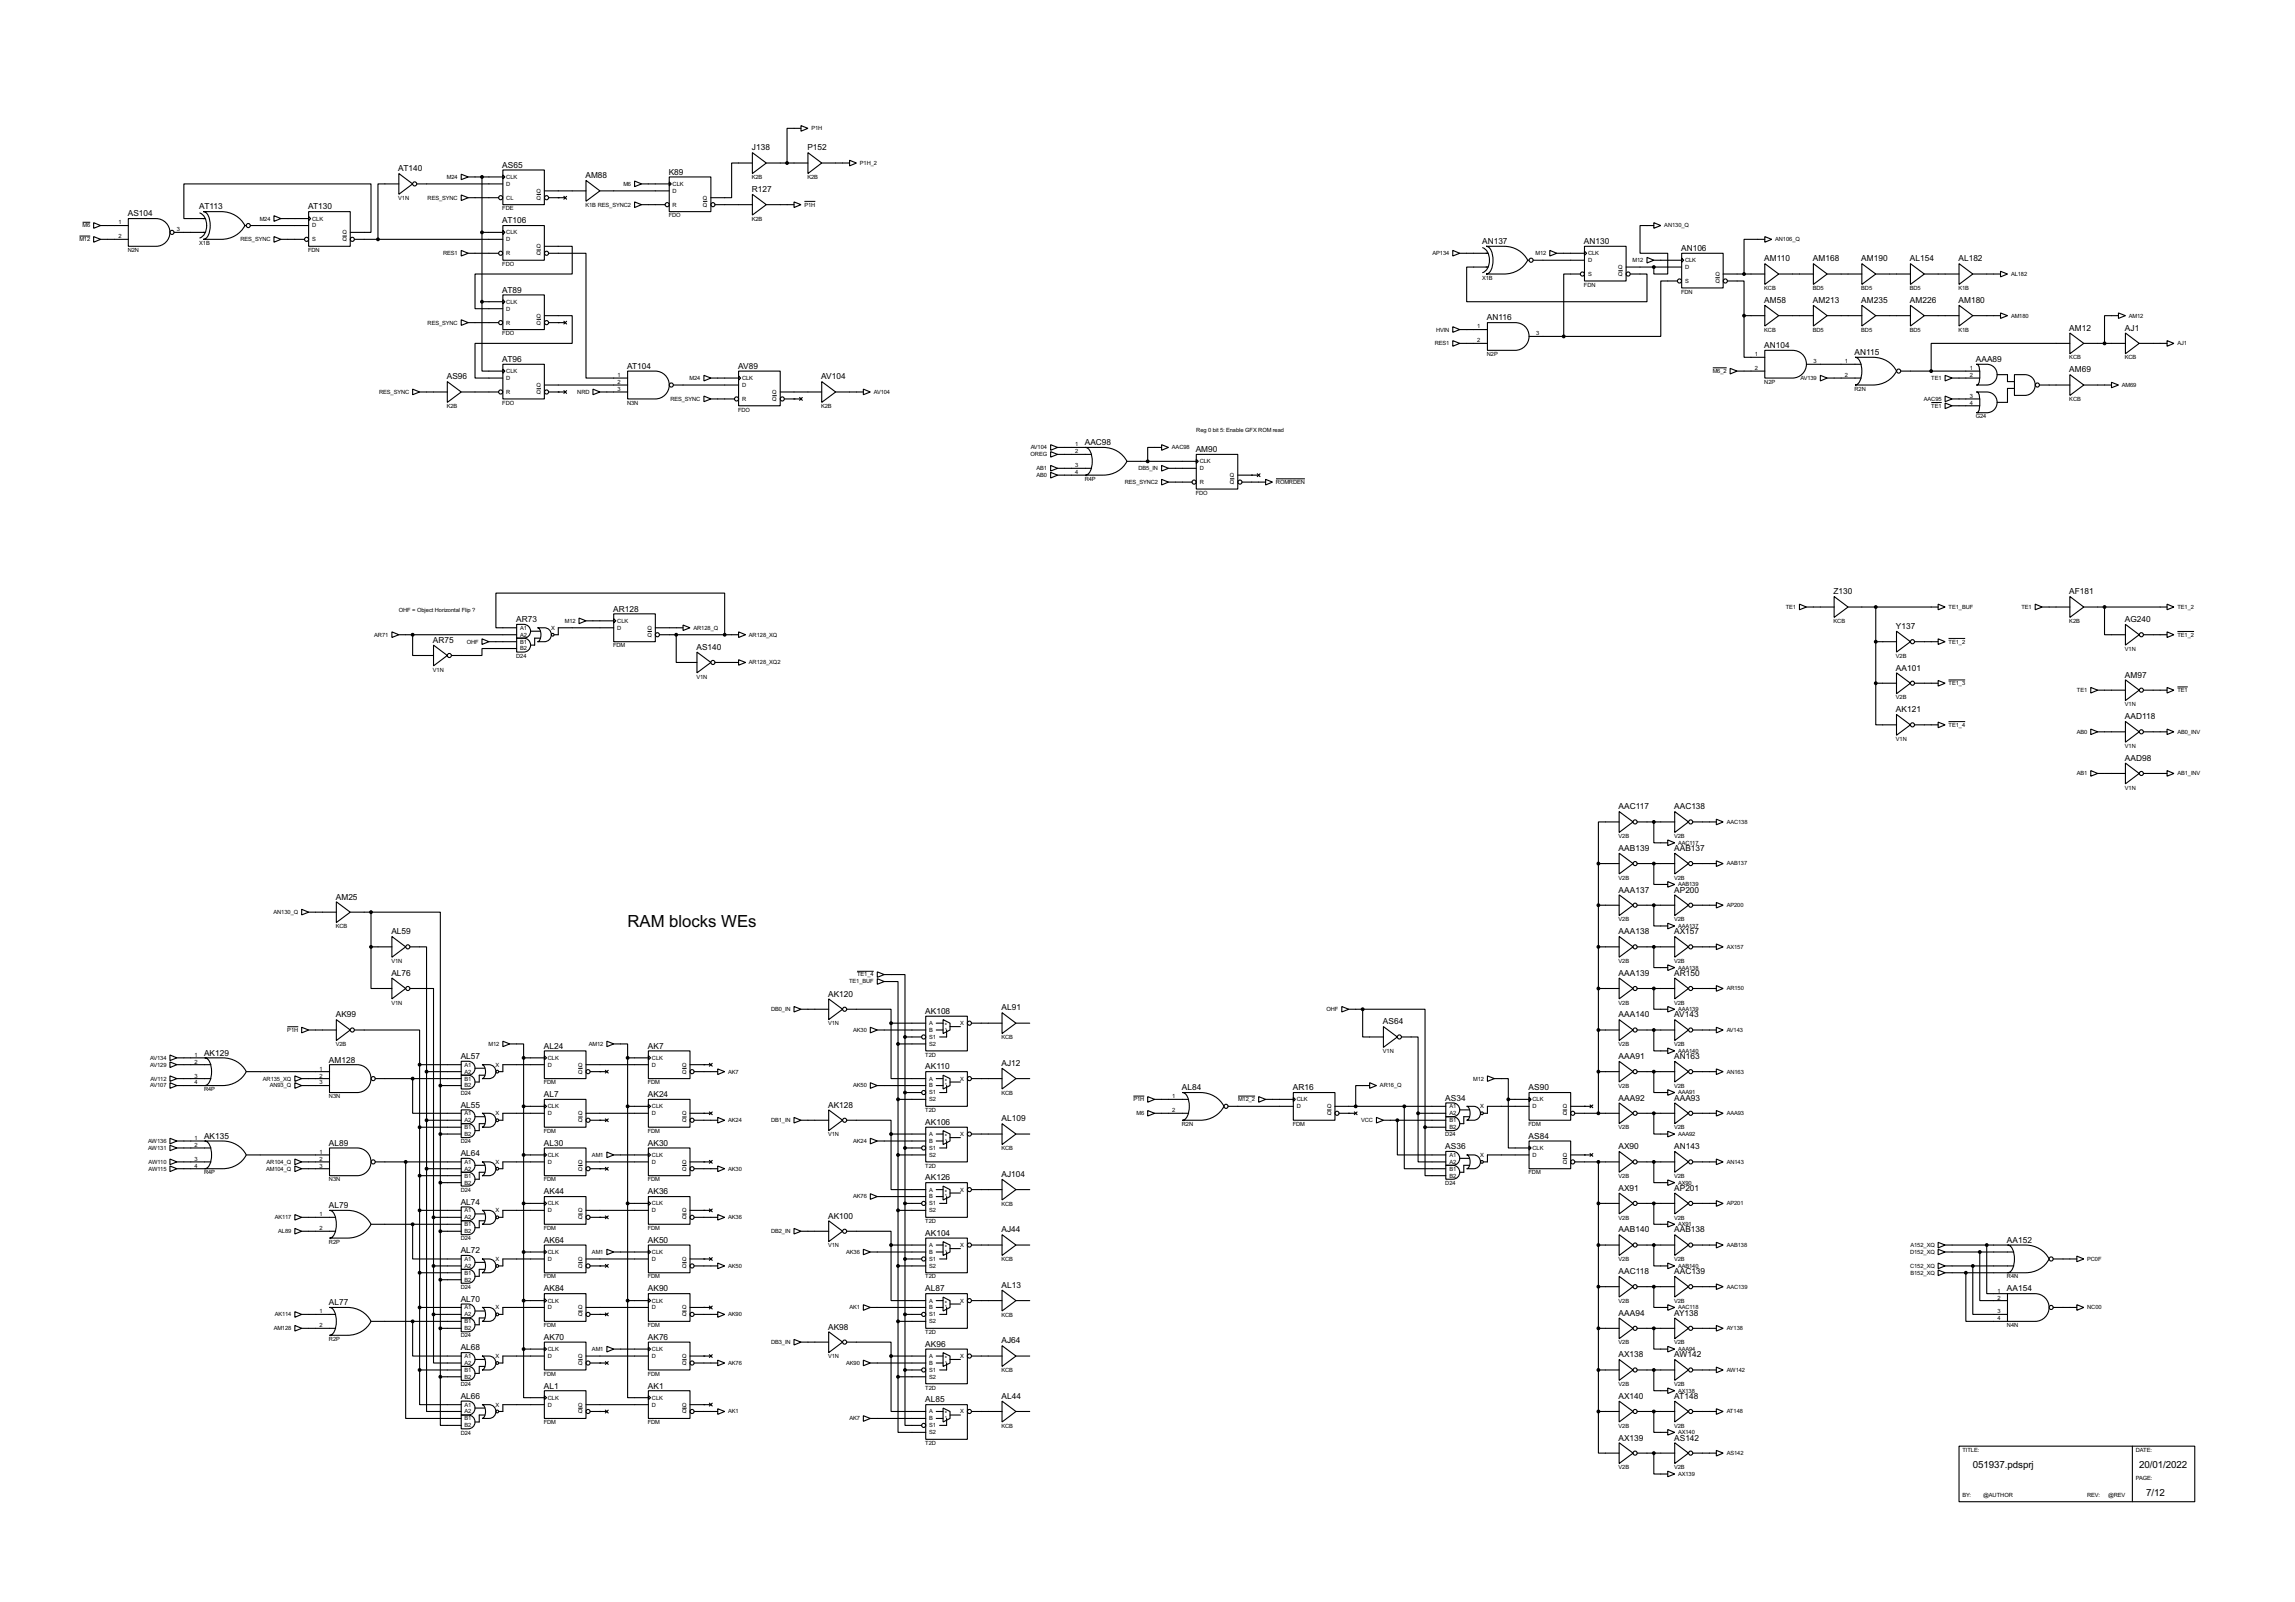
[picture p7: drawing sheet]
<svg xmlns="http://www.w3.org/2000/svg" width="841mm" height="587mm" viewBox="0 0 841 587" stroke-linecap="round" stroke-linejoin="round" font-family="sans-serif">
<defs><g id="words">
<text font-size="6.9" x="229.9" y="339.6">RAM blocks WEs</text>
<g font-size="4">
<text x="722.7" y="537.8">051937.pdsprj</text>
<text x="783.6" y="537.8">20/01/2022</text>
<text x="786.2" y="547.9">7/12</text>
</g>
<g font-size="3.4">
<text x="275.4" y="55.1">J138</text>
<text x="295.8" y="55.1">P152</text>
<text x="145.9" y="62.8">AT140</text>
<text x="184" y="61.4">AS65</text>
<text x="214.5" y="65.3">AM88</text>
<text x="245" y="64">K89</text>
<text x="275.4" y="70.4">R127</text>
<text x="73" y="76.7">AT113</text>
<text x="112.9" y="76.7">AT130</text>
<text x="46.8" y="79.2">AS104</text>
<text x="184" y="81.8">AT106</text>
<text x="542.9" y="89.4">AN137</text>
<text x="580.2" y="89.4">AN130</text>
<text x="615.8" y="92">AN106</text>
<text x="646.3" y="95.8">AM110</text>
<text x="664.1" y="95.8">AM168</text>
<text x="681.8" y="95.8">AM190</text>
<text x="699.6" y="95.8">AL154</text>
<text x="717.4" y="95.8">AL182</text>
<text x="184" y="107.2">AT89</text>
<text x="646.3" y="111">AM58</text>
<text x="664.1" y="111">AM213</text>
<text x="681.8" y="111">AM235</text>
<text x="699.6" y="111">AM226</text>
<text x="717.4" y="111">AM180</text>
<text x="544.7" y="117.4">AN116</text>
<text x="758" y="121.2">AM12</text>
<text x="778.4" y="121.2">AJ1</text>
<text x="646.3" y="127.5">AN104</text>
<text x="679.3" y="130.1">AN115</text>
<text x="184" y="132.6">AT96</text>
<text x="229.7" y="135.1">AT104</text>
<text x="270.4" y="135.1">AV89</text>
<text x="723.8" y="132.6">AAA89</text>
<text x="758" y="136.4">AM69</text>
<text x="163.7" y="139">AS96</text>
<text x="300.8" y="139">AV104</text>
<text x="397.4" y="163">AAC98</text>
<text x="438" y="165.6">AM90</text>
<text x="671.7" y="217.7">Z130</text>
<text x="758" y="217.7">AF181</text>
<text x="189.1" y="227.9">AR73</text>
<text x="224.6" y="224">AR128</text>
<text x="778.4" y="227.9">AG240</text>
<text x="694.5" y="230.4">Y137</text>
<text x="158.6" y="235.5">AR75</text>
<text x="255.1" y="238">AS140</text>
<text x="694.5" y="245.6">AA101</text>
<text x="778.4" y="248.2">AM97</text>
<text x="694.5" y="260.9">AK121</text>
<text x="778.4" y="263.4">AAD118</text>
<text x="778.4" y="278.7">AAD98</text>
<text x="592.9" y="296.4">AAC117</text>
<text x="613.3" y="296.4">AAC138</text>
<text x="592.9" y="311.7">AAB139</text>
<text x="613.3" y="311.7">AAB137</text>
<text x="123" y="329.5">AM25</text>
<text x="592.9" y="326.9">AAA137</text>
<text x="613.3" y="326.9">AP200</text>
<text x="143.4" y="342.2">AL59</text>
<text x="592.9" y="342.2">AAA138</text>
<text x="613.3" y="342.2">AX157</text>
<text x="143.4" y="357.4">AL76</text>
<text x="592.9" y="357.4">AAA139</text>
<text x="613.3" y="357.4">AR150</text>
<text x="303.4" y="365">AK120</text>
<text x="338.9" y="371.4">AK108</text>
<text x="366.9" y="370.1">AL91</text>
<text x="123" y="372.6">AK99</text>
<text x="506.6" y="375.2">AS64</text>
<text x="592.9" y="372.6">AAA140</text>
<text x="613.3" y="372.6">AV143</text>
<text x="74.8" y="386.6">AK129</text>
<text x="120.5" y="389.1">AM128</text>
<text x="168.8" y="387.9">AL57</text>
<text x="199.2" y="384.1">AL24</text>
<text x="237.3" y="384.1">AK7</text>
<text x="592.9" y="387.9">AAA91</text>
<text x="613.3" y="387.9">AN163</text>
<text x="338.9" y="391.7">AK110</text>
<text x="366.9" y="390.4">AJ12</text>
<text x="199.2" y="401.8">AL7</text>
<text x="237.3" y="401.8">AK24</text>
<text x="432.9" y="399.3">AL84</text>
<text x="473.6" y="399.3">AR16</text>
<text x="559.9" y="399.3">AS90</text>
<text x="168.8" y="405.7">AL55</text>
<text x="303.4" y="405.7">AK128</text>
<text x="529.4" y="403.1">AS34</text>
<text x="592.9" y="403.1">AAA92</text>
<text x="613.3" y="403.1">AAA93</text>
<text x="338.9" y="412">AK106</text>
<text x="366.9" y="410.7">AL109</text>
<text x="74.8" y="417.1">AK135</text>
<text x="120.5" y="419.6">AL89</text>
<text x="199.2" y="419.6">AL30</text>
<text x="237.3" y="419.6">AK30</text>
<text x="559.9" y="417.1">AS84</text>
<text x="168.8" y="423.4">AL64</text>
<text x="529.4" y="420.9">AS36</text>
<text x="592.9" y="420.9">AX90</text>
<text x="613.3" y="420.9">AN143</text>
<text x="366.9" y="431.1">AJ104</text>
<text x="199.2" y="437.4">AK44</text>
<text x="237.3" y="437.4">AK36</text>
<text x="338.9" y="432.3">AK126</text>
<text x="592.9" y="436.1">AX91</text>
<text x="613.3" y="436.1">AP201</text>
<text x="120.5" y="442.5">AL79</text>
<text x="168.8" y="441.2">AL74</text>
<text x="303.4" y="446.3">AK100</text>
<text x="199.2" y="455.2">AK64</text>
<text x="237.3" y="455.2">AK50</text>
<text x="338.9" y="452.6">AK104</text>
<text x="366.9" y="451.4">AJ44</text>
<text x="592.9" y="451.4">AAB140</text>
<text x="613.3" y="451.4">AAB138</text>
<text x="735.2" y="455.2">AA152</text>
<text x="168.8" y="459">AL72</text>
<text x="592.9" y="466.6">AAC118</text>
<text x="613.3" y="466.6">AAC139</text>
<text x="199.2" y="473">AK84</text>
<text x="237.3" y="473">AK90</text>
<text x="338.9" y="473">AL87</text>
<text x="366.9" y="471.7">AL13</text>
<text x="735.2" y="473">AA154</text>
<text x="120.5" y="478">AL77</text>
<text x="168.8" y="476.8">AL70</text>
<text x="592.9" y="481.9">AAA94</text>
<text x="613.3" y="481.9">AY138</text>
<text x="199.2" y="490.7">AK70</text>
<text x="237.3" y="490.7">AK76</text>
<text x="303.4" y="486.9">AK98</text>
<text x="168.8" y="494.6">AL68</text>
<text x="338.9" y="493.3">AK96</text>
<text x="366.9" y="492">AJ64</text>
<text x="592.9" y="497.1">AX138</text>
<text x="613.3" y="497.1">AW142</text>
<text x="199.2" y="508.5">AL1</text>
<text x="237.3" y="508.5">AK1</text>
<text x="168.8" y="512.3">AL66</text>
<text x="338.9" y="513.6">AL85</text>
<text x="366.9" y="512.3">AL44</text>
<text x="592.9" y="512.3">AX140</text>
<text x="613.3" y="512.3">AT148</text>
<text x="592.9" y="527.6">AX139</text>
<text x="613.3" y="527.6">AS142</text>
</g>
<g font-size="2.4">
<text x="297.2" y="47.7">P1H</text>
<text x="163.7" y="65.5">M24</text>
<text x="185.5" y="65.5">CLK</text>
<text x="275.4" y="65.6">K2B</text>
<text x="295.8" y="65.6">K2B</text>
<text x="315" y="60.4">P1H_2</text>
<text x="185.5" y="68.1">D</text>
<text x="196.6" y="70.6">Q</text>
<text x="228.4" y="68.1">M6</text>
<text x="246.4" y="68.1">CLK</text>
<text x="246.4" y="70.6">D</text>
<text x="145.9" y="73.3">V1N</text>
<text x="156.7" y="73.1">RES_SYNC</text>
<text x="184" y="77">FDE</text>
<text x="185.5" y="73.1">CL</text>
<text x="196.6" y="73.1">Q</text>
<text x="214.5" y="75.8">K1B RES_SYNC2</text>
<text x="246.4" y="75.6">R</text>
<text x="257.5" y="73.1">Q</text>
<text x="257.5" y="75.6">Q</text>
<text x="294.7" y="75.6">P1H</text>
<text x="30.3" y="83.3">M6</text>
<text x="43.4" y="82.2">1</text>
<text x="95.2" y="80.8">M24</text>
<text x="114.4" y="80.8">CLK</text>
<text x="114.4" y="83.3">D</text>
<text x="245" y="79.6">FDO</text>
<text x="275.4" y="80.9">K2B</text>
<text x="609.7" y="83.3">AN130_Q</text>
<text x="29.1" y="88.3">M12</text>
<text x="43.4" y="87.3">2</text>
<text x="64.8" y="84.7">3</text>
<text x="73" y="89.7">X1B</text>
<text x="88.1" y="88.3">RES_SYNC</text>
<text x="114.4" y="88.3">S</text>
<text x="125.5" y="85.8">Q</text>
<text x="125.5" y="88.3">Q</text>
<text x="185.5" y="85.8">CLK</text>
<text x="185.5" y="88.3">D</text>
<text x="650.3" y="88.3">AN106_Q</text>
<text x="46.8" y="92.3">N2N</text>
<text x="112.9" y="92.3">FDN</text>
<text x="162.3" y="93.5">RES1</text>
<text x="185.5" y="93.5">R</text>
<text x="196.6" y="90.9">Q</text>
<text x="196.6" y="93.5">Q</text>
<text x="524.8" y="93.5">AP134</text>
<text x="562.5" y="93.5">M12</text>
<text x="581.7" y="93.5">CLK</text>
<text x="581.7" y="96">D</text>
<text x="598.1" y="96">M12</text>
<text x="617.3" y="96">CLK</text>
<text x="184" y="97.4">FDO</text>
<text x="581.7" y="101">S</text>
<text x="592.8" y="98.5">Q</text>
<text x="592.8" y="101">Q</text>
<text x="617.3" y="98.5">D</text>
<text x="628.4" y="101">Q</text>
<text x="736.7" y="101">AL182</text>
<text x="542.9" y="102.4">X1B</text>
<text x="580.2" y="105">FDN</text>
<text x="615.8" y="107.6">FDN</text>
<text x="617.3" y="103.6">S</text>
<text x="628.4" y="103.6">Q</text>
<text x="646.3" y="106.3">KCB</text>
<text x="664.1" y="106.3">BD5</text>
<text x="681.8" y="106.3">BD5</text>
<text x="699.6" y="106.3">BD5</text>
<text x="717.4" y="106.3">K1B</text>
<text x="185.5" y="111.2">CLK</text>
<text x="185.5" y="113.7">D</text>
<text x="156.7" y="118.9">RES_SYNC</text>
<text x="185.5" y="118.9">R</text>
<text x="196.6" y="116.3">Q</text>
<text x="196.6" y="118.9">Q</text>
<text x="736.7" y="116.3">AM180</text>
<text x="779.8" y="116.3">AM12</text>
<text x="184" y="122.8">FDO</text>
<text x="526.1" y="121.4">HVIN</text>
<text x="541.2" y="120.3">1</text>
<text x="541.2" y="125.4">2</text>
<text x="562.7" y="122.8">3</text>
<text x="646.3" y="121.5">KCB</text>
<text x="664.1" y="121.5">BD5</text>
<text x="681.8" y="121.5">BD5</text>
<text x="699.6" y="121.5">BD5</text>
<text x="717.4" y="121.5">K1B</text>
<text x="525.6" y="126.4">RES1</text>
<text x="544.7" y="130.4">N2P</text>
<text x="642.8" y="130.5">1</text>
<text x="758" y="131.7">KCB</text>
<text x="778.4" y="131.7">KCB</text>
<text x="797.6" y="126.4">AJ1</text>
<text x="185.5" y="136.6">CLK</text>
<text x="627.4" y="136.6">M6_2</text>
<text x="642.8" y="135.5">2</text>
<text x="664.3" y="133">3</text>
<text x="675.8" y="133">1</text>
<text x="721.5" y="135.5">1</text>
<text x="185.5" y="139.1">D</text>
<text x="196.6" y="141.7">Q</text>
<text x="226.2" y="138.1">1</text>
<text x="226.2" y="140.6">2</text>
<text x="226.2" y="143.2">3</text>
<text x="252.6" y="139.1">M24</text>
<text x="271.8" y="139.1">CLK</text>
<text x="271.8" y="141.7">D</text>
<text x="646.3" y="140.5">N2P</text>
<text x="659.5" y="139.1">AV139</text>
<text x="675.8" y="138.1">2</text>
<text x="679.3" y="143.1">R2N</text>
<text x="707.5" y="139.1">TE1</text>
<text x="721.5" y="138.1">2</text>
<text x="777.3" y="141.7">AM69</text>
<text x="138.9" y="144.3">RES_SYNC</text>
<text x="163.7" y="149.5">K2B</text>
<text x="184" y="148.2">FDO</text>
<text x="185.5" y="144.3">R</text>
<text x="196.6" y="144.3">Q</text>
<text x="211.5" y="144.3">NRD</text>
<text x="229.7" y="148.2">N3N</text>
<text x="245.6" y="146.8">RES_SYNC</text>
<text x="271.8" y="146.8">R</text>
<text x="282.9" y="144.3">Q</text>
<text x="282.9" y="146.8">Q</text>
<text x="300.8" y="149.5">K2B</text>
<text x="320.1" y="144.3">AV104</text>
<text x="704.8" y="146.8">AAC95</text>
<text x="707.5" y="149.3">TE1</text>
<text x="721.5" y="145.7">3</text>
<text x="721.5" y="148.2">4</text>
<text x="758" y="146.9">KCB</text>
<text x="270.4" y="150.7">FDO</text>
<text x="723.8" y="153.2">G24</text>
<text x="438.2" y="158.1">Reg 0 bit 5: Enable GFX ROM read</text>
<text x="377.5" y="167.1">OREG</text>
<text x="377.6" y="164.5">AV104</text>
<text x="393.9" y="163.5">1</text>
<text x="393.9" y="166">2</text>
<text x="429.3" y="164.5">AAC98</text>
<text x="379.7" y="172.2">AB1</text>
<text x="393.9" y="171.1">3</text>
<text x="393.9" y="173.6">4</text>
<text x="417.1" y="172.2">DB5_IN</text>
<text x="439.5" y="169.7">CLK</text>
<text x="439.5" y="172.2">D</text>
<text x="379.7" y="174.7">AB0</text>
<text x="397.4" y="176.1">R4P</text>
<text x="412" y="177.2">RES_SYNC2</text>
<text x="439.5" y="177.2">R</text>
<text x="450.6" y="174.7">Q</text>
<text x="450.6" y="177.2">Q</text>
<text x="467.4" y="177.2">ROMRDEN</text>
<text x="438" y="181.2">FDO</text>
<text x="146.1" y="224.2">OHF = Object Horizontal Flip ?</text>
<text x="654.1" y="223">TE1</text>
<text x="713.8" y="223">TE1_BUF</text>
<text x="740.5" y="223">TE1</text>
<text x="797.6" y="223">TE1_2</text>
<text x="137.1" y="233.2">AR71</text>
<text x="190.6" y="230.6">A1</text>
<text x="190.6" y="233.2">A2</text>
<text x="201.9" y="230.6">X</text>
<text x="206.9" y="228.1">M12</text>
<text x="226.1" y="228.1">CLK</text>
<text x="226.1" y="230.6">D</text>
<text x="237.2" y="230.6">Q</text>
<text x="237.2" y="233.2">Q</text>
<text x="254.1" y="230.6">AR128_Q</text>
<text x="274.4" y="233.2">AR128_XQ</text>
<text x="671.7" y="228.2">KCB</text>
<text x="758" y="228.2">K2B</text>
<text x="797.6" y="233.2">TE1_2</text>
<text x="171" y="235.7">OHF</text>
<text x="190.6" y="235.7">B1</text>
<text x="190.6" y="238.2">B2</text>
<text x="224.6" y="237.1">FDM</text>
<text x="713.8" y="235.7">TE1_2</text>
<text x="778.4" y="238.4">V1N</text>
<text x="158.6" y="246">V1N</text>
<text x="189.1" y="240.9">D24</text>
<text x="274.4" y="243.3">AR128_XQ2</text>
<text x="694.5" y="240.9">V2B</text>
<text x="255.1" y="248.5">V1N</text>
<text x="713.8" y="250.9">TE1_3</text>
<text x="694.5" y="256.2">V2B</text>
<text x="760.8" y="253.5">TE1</text>
<text x="797.6" y="253.5">TE1</text>
<text x="778.4" y="258.7">V1N</text>
<text x="713.8" y="266.2">TE1_4</text>
<text x="760.7" y="268.7">AB0</text>
<text x="797.6" y="268.7">AB0_INV</text>
<text x="694.5" y="271.4">V1N</text>
<text x="778.4" y="273.9">V1N</text>
<text x="760.7" y="284">AB1</text>
<text x="797.6" y="284">AB1_INV</text>
<text x="778.4" y="289.2">V1N</text>
<text x="632.5" y="301.7">AAC138</text>
<text x="592.9" y="307">V2B</text>
<text x="613.3" y="307">V2B</text>
<text x="614.7" y="309.4">AAC117</text>
<text x="632.5" y="317">AAB137</text>
<text x="592.9" y="322.2">V2B</text>
<text x="613.3" y="322.2">V2B</text>
<text x="614.7" y="324.6">AAB139</text>
<text x="100.2" y="334.8">AN130_Q</text>
<text x="632.5" y="332.2">AP200</text>
<text x="123" y="340">KCB</text>
<text x="592.9" y="337.4">V2B</text>
<text x="613.3" y="337.4">V2B</text>
<text x="614.7" y="339.8">AAA137</text>
<text x="632.5" y="347.5">AX157</text>
<text x="143.4" y="352.7">V1N</text>
<text x="592.9" y="352.7">V2B</text>
<text x="613.3" y="352.7">V2B</text>
<text x="314" y="357.6">TE1_4</text>
<text x="614.7" y="355.1">AAA138</text>
<text x="311" y="360.2">TE1_BUF</text>
<text x="632.5" y="362.7">AR150</text>
<text x="143.4" y="367.9">V1N</text>
<text x="282.5" y="370.3">DB0_IN</text>
<text x="485.9" y="370.3">OHF</text>
<text x="592.9" y="367.9">V2B</text>
<text x="613.3" y="367.9">V2B</text>
<text x="614.7" y="370.3">AAA139</text>
<text x="105.3" y="377.9">P1H</text>
<text x="303.4" y="375.5">V1N</text>
<text x="312.6" y="377.9">AK30</text>
<text x="340.4" y="375.4">A</text>
<text x="340.4" y="377.9">B</text>
<text x="351.8" y="375.4">X</text>
<text x="632.5" y="377.9">AV143</text>
<text x="123" y="383.1">V2B</text>
<text x="179" y="383">M12</text>
<text x="215.7" y="383">AM12</text>
<text x="340.4" y="383">S2</text>
<text x="340.4" y="380.5">S1</text>
<text x="366.9" y="380.6">KCB</text>
<text x="592.9" y="383.1">V2B</text>
<text x="613.3" y="383.1">V2B</text>
<text x="55" y="388.1">AV134</text>
<text x="71.3" y="387">1</text>
<text x="71.3" y="389.5">2</text>
<text x="200.7" y="388.1">CLK</text>
<text x="238.8" y="388.1">CLK</text>
<text x="338.9" y="387">T2D</text>
<text x="506.6" y="385.7">V1N</text>
<text x="614.7" y="385.6">AAA140</text>
<text x="55" y="390.6">AV129</text>
<text x="55.2" y="395.7">AV112</text>
<text x="71.3" y="394.6">3</text>
<text x="96.3" y="395.7">AR135_XQ</text>
<text x="117" y="392.1">1</text>
<text x="117" y="394.6">2</text>
<text x="170.2" y="390.6">A1</text>
<text x="170.2" y="395.7">B1</text>
<text x="170.2" y="393.2">A2</text>
<text x="181.6" y="390.6">X</text>
<text x="200.7" y="390.6">D</text>
<text x="211.8" y="390.6">Q</text>
<text x="211.8" y="393.2">Q</text>
<text x="238.8" y="390.6">D</text>
<text x="249.9" y="390.6">Q</text>
<text x="249.9" y="393.2">Q</text>
<text x="266.8" y="393.2">AK7</text>
<text x="340.4" y="395.7">A</text>
<text x="351.8" y="395.7">X</text>
<text x="539.7" y="395.7">M12</text>
<text x="632.5" y="393.2">AN163</text>
<text x="55" y="398.3">AV107</text>
<text x="71.3" y="397.2">4</text>
<text x="74.8" y="399.7">R4P</text>
<text x="98.8" y="398.3">AN93_Q</text>
<text x="117" y="397.2">3</text>
<text x="168.8" y="400.9">D24</text>
<text x="170.2" y="398.3">B2</text>
<text x="199.2" y="397.1">FDM</text>
<text x="237.3" y="397.1">FDM</text>
<text x="312.6" y="398.3">AK50</text>
<text x="340.4" y="398.3">B</text>
<text x="340.4" y="400.8">S1</text>
<text x="366.9" y="400.9">KCB</text>
<text x="505.5" y="398.3">AR16_Q</text>
<text x="592.9" y="398.4">V2B</text>
<text x="613.3" y="398.4">V2B</text>
<text x="614.7" y="400.8">AAA91</text>
<text x="120.5" y="402.2">N3N</text>
<text x="200.7" y="405.9">CLK</text>
<text x="238.8" y="405.9">CLK</text>
<text x="338.9" y="407.3">T2D</text>
<text x="340.4" y="403.3">S2</text>
<text x="415.2" y="403.3">P1H</text>
<text x="429.4" y="402.2">1</text>
<text x="429.4" y="407.3">2</text>
<text x="453.5" y="403.3">M12_2</text>
<text x="475" y="403.3">CLK</text>
<text x="475" y="405.9">D</text>
<text x="486.1" y="405.9">Q</text>
<text x="530.9" y="405.9">A1</text>
<text x="542.3" y="405.9">X</text>
<text x="561.4" y="403.3">CLK</text>
<text x="561.4" y="405.9">D</text>
<text x="572.5" y="405.9">Q</text>
<text x="170.2" y="408.4">A1</text>
<text x="170.2" y="413.5">B1</text>
<text x="170.2" y="411">A2</text>
<text x="181.6" y="408.4">X</text>
<text x="200.7" y="408.4">D</text>
<text x="211.8" y="408.4">Q</text>
<text x="211.8" y="411">Q</text>
<text x="238.8" y="408.4">D</text>
<text x="249.9" y="408.4">Q</text>
<text x="249.9" y="411">Q</text>
<text x="266.8" y="411">AK24</text>
<text x="282.5" y="411">DB1_IN</text>
<text x="416.4" y="408.4">M6</text>
<text x="432.9" y="412.4">R2N</text>
<text x="473.6" y="412.4">FDM</text>
<text x="486.1" y="408.4">Q</text>
<text x="498.6" y="411">VCC</text>
<text x="530.9" y="411">B1</text>
<text x="530.9" y="413.5">B2</text>
<text x="530.9" y="408.4">A2</text>
<text x="559.9" y="412.4">FDM</text>
<text x="572.5" y="408.4">Q</text>
<text x="592.9" y="413.6">V2B</text>
<text x="613.3" y="413.6">V2B</text>
<text x="632.5" y="408.4">AAA93</text>
<text x="54.3" y="418.6">AW136</text>
<text x="71.3" y="417.5">1</text>
<text x="168.8" y="418.7">D24</text>
<text x="170.2" y="416">B2</text>
<text x="199.2" y="414.9">FDM</text>
<text x="237.3" y="414.9">FDM</text>
<text x="303.4" y="416.2">V1N</text>
<text x="312.6" y="418.6">AK24</text>
<text x="340.4" y="416">A</text>
<text x="340.4" y="418.6">B</text>
<text x="351.8" y="416">X</text>
<text x="529.4" y="416.2">D24</text>
<text x="614.7" y="416">AAA92</text>
<text x="54.3" y="421.1">AW131</text>
<text x="71.3" y="420">2</text>
<text x="71.3" y="425.1">3</text>
<text x="117" y="422.6">1</text>
<text x="117" y="425.1">2</text>
<text x="200.7" y="423.7">CLK</text>
<text x="216.9" y="423.7">AM1</text>
<text x="238.8" y="423.7">CLK</text>
<text x="340.4" y="423.7">S2</text>
<text x="340.4" y="421.1">S1</text>
<text x="366.9" y="421.3">KCB</text>
<text x="530.9" y="423.7">A1</text>
<text x="542.3" y="423.7">X</text>
<text x="561.4" y="421.1">CLK</text>
<text x="561.4" y="423.7">D</text>
<text x="572.5" y="423.7">Q</text>
<text x="54.4" y="426.2">AW110</text>
<text x="54.4" y="428.7">AW115</text>
<text x="71.3" y="427.6">4</text>
<text x="74.8" y="430.1">R4P</text>
<text x="97.5" y="428.7">AM104_Q</text>
<text x="97.7" y="426.2">AR104_Q</text>
<text x="117" y="427.6">3</text>
<text x="170.2" y="426.2">A1</text>
<text x="170.2" y="431.3">B1</text>
<text x="170.2" y="428.7">A2</text>
<text x="181.6" y="426.2">X</text>
<text x="200.7" y="426.2">D</text>
<text x="211.8" y="426.2">Q</text>
<text x="211.8" y="428.7">Q</text>
<text x="238.8" y="426.2">D</text>
<text x="249.9" y="426.2">Q</text>
<text x="249.9" y="428.7">Q</text>
<text x="266.8" y="428.7">AK30</text>
<text x="338.9" y="427.6">T2D</text>
<text x="530.9" y="428.7">B1</text>
<text x="530.9" y="431.3">B2</text>
<text x="530.9" y="426.2">A2</text>
<text x="559.9" y="430.1">FDM</text>
<text x="572.5" y="426.2">Q</text>
<text x="592.9" y="431.4">V2B</text>
<text x="613.3" y="431.4">V2B</text>
<text x="632.5" y="426.2">AN143</text>
<text x="120.5" y="432.7">N3N</text>
<text x="168.8" y="436.5">D24</text>
<text x="170.2" y="433.8">B2</text>
<text x="199.2" y="432.7">FDM</text>
<text x="237.3" y="432.7">FDM</text>
<text x="340.4" y="436.4">A</text>
<text x="351.8" y="436.4">X</text>
<text x="529.4" y="434">D24</text>
<text x="614.7" y="433.8">AX90</text>
<text x="170.2" y="444">A1</text>
<text x="181.6" y="444">X</text>
<text x="200.7" y="441.4">CLK</text>
<text x="200.7" y="444">D</text>
<text x="211.8" y="444">Q</text>
<text x="238.8" y="441.4">CLK</text>
<text x="238.8" y="444">D</text>
<text x="249.9" y="444">Q</text>
<text x="312.6" y="438.9">AK76</text>
<text x="340.4" y="444">S2</text>
<text x="340.4" y="438.9">B</text>
<text x="340.4" y="441.4">S1</text>
<text x="366.9" y="441.6">KCB</text>
<text x="632.5" y="441.4">AP201</text>
<text x="100.7" y="446.5">AK117</text>
<text x="117" y="445.4">1</text>
<text x="170.2" y="449.1">B1</text>
<text x="170.2" y="446.5">A2</text>
<text x="211.8" y="446.5">Q</text>
<text x="249.9" y="446.5">Q</text>
<text x="266.8" y="446.5">AK36</text>
<text x="338.9" y="447.9">T2D</text>
<text x="592.9" y="446.7">V2B</text>
<text x="613.3" y="446.7">V2B</text>
<text x="614.7" y="449.1">AX91</text>
<text x="101.9" y="451.6">AL89</text>
<text x="117" y="450.5">2</text>
<text x="120.5" y="455.5">R2P</text>
<text x="168.8" y="454.3">D24</text>
<text x="170.2" y="451.6">B2</text>
<text x="199.2" y="450.5">FDM</text>
<text x="237.3" y="450.5">FDM</text>
<text x="282.5" y="451.6">DB2_IN</text>
<text x="170.2" y="461.8">A1</text>
<text x="181.6" y="461.8">X</text>
<text x="200.7" y="459.2">CLK</text>
<text x="200.7" y="461.8">D</text>
<text x="211.8" y="461.8">Q</text>
<text x="216.9" y="459.2">AM1</text>
<text x="238.8" y="459.2">CLK</text>
<text x="238.8" y="461.8">D</text>
<text x="249.9" y="461.8">Q</text>
<text x="303.4" y="456.8">V1N</text>
<text x="310" y="459.2">AK36</text>
<text x="340.4" y="456.7">A</text>
<text x="340.4" y="459.2">B</text>
<text x="340.4" y="461.8">S1</text>
<text x="351.8" y="456.7">X</text>
<text x="366.9" y="461.9">KCB</text>
<text x="592.9" y="461.9">V2B</text>
<text x="613.3" y="461.9">V2B</text>
<text x="632.5" y="456.7">AAB138</text>
<text x="699.7" y="459.2">D152_XQ</text>
<text x="699.8" y="456.7">A152_XQ</text>
<text x="764.6" y="461.8">PC0F</text>
<text x="170.2" y="466.8">B1</text>
<text x="170.2" y="464.3">A2</text>
<text x="211.8" y="464.3">Q</text>
<text x="249.9" y="464.3">Q</text>
<text x="266.8" y="464.3">AK50</text>
<text x="340.4" y="464.3">S2</text>
<text x="614.7" y="464.3">AAB140</text>
<text x="699.7" y="464.3">C152_XQ</text>
<text x="699.8" y="466.8">B152_XQ</text>
<text x="168.8" y="472.1">D24</text>
<text x="170.2" y="469.4">B2</text>
<text x="199.2" y="468.2">FDM</text>
<text x="237.3" y="468.2">FDM</text>
<text x="338.9" y="468.2">T2D</text>
<text x="632.5" y="471.9">AAC139</text>
<text x="731.7" y="473.4">1</text>
<text x="735.2" y="468.2">R4N</text>
<text x="170.2" y="479.5">A1</text>
<text x="181.6" y="479.5">X</text>
<text x="200.7" y="477">CLK</text>
<text x="200.7" y="479.5">D</text>
<text x="211.8" y="479.5">Q</text>
<text x="238.8" y="477">CLK</text>
<text x="238.8" y="479.5">D</text>
<text x="249.9" y="479.5">Q</text>
<text x="311.2" y="479.5">AK1</text>
<text x="340.4" y="477">A</text>
<text x="340.4" y="479.5">B</text>
<text x="351.8" y="477">X</text>
<text x="592.9" y="477.1">V2B</text>
<text x="613.3" y="477.1">V2B</text>
<text x="614.7" y="479.5">AAC118</text>
<text x="731.7" y="475.9">2</text>
<text x="764.6" y="479.5">NC00</text>
<text x="100.7" y="482.1">AK114</text>
<text x="117" y="481">1</text>
<text x="170.2" y="484.6">B1</text>
<text x="170.2" y="482.1">A2</text>
<text x="211.8" y="482.1">Q</text>
<text x="249.9" y="482.1">Q</text>
<text x="266.8" y="482.1">AK90</text>
<text x="340.4" y="484.6">S2</text>
<text x="340.4" y="482.1">S1</text>
<text x="366.9" y="482.2">KCB</text>
<text x="731.7" y="481">3</text>
<text x="731.7" y="483.5">4</text>
<text x="100.3" y="487.2">AM128</text>
<text x="117" y="486.1">2</text>
<text x="120.5" y="491.1">R2P</text>
<text x="168.8" y="489.8">D24</text>
<text x="170.2" y="487.2">B2</text>
<text x="199.2" y="486">FDM</text>
<text x="237.3" y="486">FDM</text>
<text x="338.9" y="488.6">T2D</text>
<text x="632.5" y="487.2">AY138</text>
<text x="735.2" y="486">N4N</text>
<text x="170.2" y="497.3">A1</text>
<text x="181.6" y="497.3">X</text>
<text x="200.7" y="494.8">CLK</text>
<text x="200.7" y="497.3">D</text>
<text x="211.8" y="497.3">Q</text>
<text x="216.9" y="494.8">AM1</text>
<text x="238.8" y="494.8">CLK</text>
<text x="238.8" y="497.3">D</text>
<text x="249.9" y="497.3">Q</text>
<text x="282.5" y="492.2">DB3_IN</text>
<text x="303.4" y="497.5">V1N</text>
<text x="340.4" y="497.3">A</text>
<text x="351.8" y="497.3">X</text>
<text x="592.9" y="492.4">V2B</text>
<text x="613.3" y="492.4">V2B</text>
<text x="614.7" y="494.8">AAA94</text>
<text x="170.2" y="502.4">B1</text>
<text x="170.2" y="499.9">A2</text>
<text x="199.2" y="503.8">FDM</text>
<text x="211.8" y="499.9">Q</text>
<text x="237.3" y="503.8">FDM</text>
<text x="249.9" y="499.9">Q</text>
<text x="266.8" y="499.9">AK76</text>
<text x="310" y="499.9">AK90</text>
<text x="340.4" y="499.9">B</text>
<text x="340.4" y="502.4">S1</text>
<text x="366.9" y="502.5">KCB</text>
<text x="632.5" y="502.4">AW142</text>
<text x="168.8" y="507.6">D24</text>
<text x="170.2" y="504.9">B2</text>
<text x="338.9" y="508.9">T2D</text>
<text x="340.4" y="504.9">S2</text>
<text x="592.9" y="507.6">V2B</text>
<text x="613.3" y="507.6">V2B</text>
<text x="170.2" y="515.1">A1</text>
<text x="181.6" y="515.1">X</text>
<text x="200.7" y="512.6">CLK</text>
<text x="200.7" y="515.1">D</text>
<text x="211.8" y="515.1">Q</text>
<text x="238.8" y="512.6">CLK</text>
<text x="238.8" y="515.1">D</text>
<text x="249.9" y="515.1">Q</text>
<text x="614.7" y="510">AX138</text>
<text x="170.2" y="520.2">B1</text>
<text x="170.2" y="517.6">A2</text>
<text x="199.2" y="521.6">FDM</text>
<text x="211.8" y="517.6">Q</text>
<text x="237.3" y="521.6">FDM</text>
<text x="249.9" y="517.6">Q</text>
<text x="266.8" y="517.6">AK1</text>
<text x="311.2" y="520.2">AK7</text>
<text x="340.4" y="517.6">A</text>
<text x="340.4" y="520.2">B</text>
<text x="351.8" y="517.6">X</text>
<text x="632.5" y="517.6">AT148</text>
<text x="168.8" y="525.4">D24</text>
<text x="170.2" y="522.7">B2</text>
<text x="340.4" y="525.3">S2</text>
<text x="340.4" y="522.7">S1</text>
<text x="366.9" y="522.9">KCB</text>
<text x="592.9" y="522.9">V2B</text>
<text x="613.3" y="522.9">V2B</text>
<text x="614.7" y="525.3">AX140</text>
<text x="338.9" y="529.2">T2D</text>
<text x="632.5" y="532.9">AS142</text>
<text x="718.9" y="531.8">TITLE:</text>
<text x="782.4" y="531.8">DATE:</text>
<text x="592.9" y="538.1">V2B</text>
<text x="613.3" y="538.1">V2B</text>
<text x="614.7" y="540.5">AX139</text>
<text x="782.4" y="541.9">PAGE:</text>
<text x="718.9" y="548.3">BY:</text>
<text x="726.5" y="548.3">@AUTHOR</text>
<text x="764.6" y="548.3">REV:</text>
<text x="772.2" y="548.3">@REV</text>
</g>
<g font-size="1.2">
<text x="346.3" y="375.4">0</text>
<text x="346.3" y="377.2">1</text>
<text x="346.3" y="395.7">0</text>
<text x="346.3" y="397.5">1</text>
<text x="346.3" y="416">0</text>
<text x="346.3" y="417.8">1</text>
<text x="346.3" y="436.4">0</text>
<text x="346.3" y="438.1">1</text>
<text x="346.3" y="456.7">0</text>
<text x="346.3" y="458.5">1</text>
<text x="346.3" y="477">0</text>
<text x="346.3" y="478.8">1</text>
<text x="346.3" y="497.3">0</text>
<text x="346.3" y="499.1">1</text>
<text x="346.3" y="517.6">0</text>
<text x="346.3" y="519.4">1</text>
</g>
</g></defs>
<g fill="#000">
<circle cx="204.5" cy="72.4" r=".2"/>
<circle cx="204.5" cy="118.2" r=".2"/>
<circle cx="204.5" cy="143.6" r=".2"/>
<circle cx="290.9" cy="146.1" r=".2"/>
<circle cx="458.5" cy="174" r=".2"/>
<circle cx="219.8" cy="392.5" r=".2"/>
<circle cx="257.9" cy="389.9" r=".2"/>
<circle cx="219.8" cy="410.3" r=".2"/>
<circle cx="257.9" cy="407.7" r=".2"/>
<circle cx="494.1" cy="407.7" r=".2"/>
<circle cx="580.4" cy="405.2" r=".2"/>
<circle cx="219.8" cy="428" r=".2"/>
<circle cx="257.9" cy="425.5" r=".2"/>
<circle cx="580.4" cy="423" r=".2"/>
<circle cx="219.8" cy="445.8" r=".2"/>
<circle cx="257.9" cy="443.3" r=".2"/>
<circle cx="219.8" cy="463.6" r=".2"/>
<circle cx="257.9" cy="478.8" r=".2"/>
<circle cx="257.9" cy="461.1" r=".2"/>
<circle cx="219.8" cy="481.4" r=".2"/>
<circle cx="219.8" cy="499.2" r=".2"/>
<circle cx="257.9" cy="496.6" r=".2"/>
<circle cx="219.8" cy="516.9" r=".2"/>
<circle cx="257.9" cy="514.4" r=".2"/>
</g>
<g fill="none" stroke="#000" stroke-width=".4">
<path d="M275.6 55.9l5.1 3.8-5.1 3.9zM275.6 59.7h-7.6v12.7h-7.6M280.7 59.7h15.3M293.4 46l2.6 1-2.6 1.1zM293.4 47h-5.1v12.7M296 55.9l5 3.8-5 3.9zM301 59.7h10.2M311.2 58.7l2.5 1-2.5 1.1zM73.2 78a5.4 5.4 0 0 1 0 9.2M74.5 77.5h6.6a9.6 9.6 0 0 1 8.6 5.1 9.6 9.6 0 0 1-8.6 5.1h-6.6a3.2 3.2 0 0 0 2.3-3.2 7.8 7.8 0 0 0-1.3-6.6zM100.4 79l2.5 1.1-2.5 1zM113.1 77.5h15.2v12.7h-15.2z"/>
<path d="M113.1 79.3l.7 .8-.7 .7zM146.1 63.6l5.1 3.8-5.1 3.8zM146.1 67.4h-7.6v20.3M152.7 67.4h31.5M169 63.8l2.5 1-2.5 1zM169 71.4l2.5 1-2.5 1.1zM171.5 72.4h11.2M171.5 64.8h12.7M176.6 64.8v45.7M184.2 62.3h15.2v12.7h-15.2zM184.2 64.1l.8 .7-.8 .8zM199.4 69.9h15.3"/>
<path d="M201 72.4h6.1M206.6 71.9l1 1.1M207.6 71.9l-1 1.1M214.7 66.1l5.1 3.8-5.1 3.8zM219.8 69.9h25.4M232.5 66.3l2.5 1.1-2.5 1zM232.5 74l2.5 1-2.5 1zM235 67.4h10.2M235 75h8.6M245.2 64.8h15.2v12.7h-15.2zM245.2 66.6l.7 .8-.7 .7zM261.9 75h13.7"/>
<path d="M275.6 71.2l5.1 3.8-5.1 3.8zM280.7 75h10.2M290.9 74l2.5 1-2.5 1zM34.3 81.6l2.6 1-2.6 1zM34.3 86.7l2.6 1-2.6 1zM36.9 82.6h10.1M36.9 87.7h10.1M47 80.1h10.2a5.1 5.1 0 0 1 5.1 5 5.1 5.1 0 0 1-5.1 5.1h-10.2zM63.8 85.1h11.4M75.2 80.1h-7.8v-12.7h68.5v17.7h-7.6M89.7 82.6h.5M91.7 82.6h21.4"/>
<path d="M100.4 86.7l2.5 1-2.5 1zM102.9 80.1h10.2M102.9 87.7h8.7M129.8 87.7h54.4M169 91.7l2.5 1.1-2.5 1zM171.5 92.8h11.2M176.6 85.1h7.6M184.2 82.6h15.2v12.7h-15.2zM184.2 84.4l.8 .7-.8 .8zM199.4 90.2h10.2v10.2h-35.6v12.7h10.2M201 92.8h13.7v45.7h15.2M532.2 91.7l2.5 1.1-2.5 1z"/>
<path d="M534.7 92.8h10.4M543.1 90.7a5.4 5.4 0 0 1 0 9.2M544.4 90.2h6.6a9.6 9.6 0 0 1 8.6 5.1 9.6 9.6 0 0 1-8.6 5.1h-6.6a3.2 3.2 0 0 0 2.3-3.2 7.8 7.8 0 0 0-1.3-6.6zM545.1 97.8h-7.8v12.7h66v-10.1h-6.1M559.6 95.3h.5M561.6 95.3h18.8M567.7 91.7l2.6 1.1-2.6 1zM570.3 92.8h10.1M580.4 90.2h15.3v12.7h-15.3zM580.4 92l.8 .8-.8 .7zM595.7 97.8h20.3M603.3 94.3l2.5 1-2.5 1z"/>
<path d="M605.8 81.6l2.6 1-2.6 1zM605.8 82.6h-5v10.2h10.1v7.6h-5.1v-2.6M605.8 95.3h10.2M616 92.8h15.2v12.7h-15.2zM616 94.5l.8 .8-.8 .8zM646.5 96.6l5.1 3.8-5.1 3.8zM646.5 86.7l2.5 1-2.5 1zM646.5 87.7h-7.6v12.7M664.3 96.6l5 3.8-5 3.8zM682 96.6l5.1 3.8-5.1 3.8zM699.8 96.6l5.1 3.8-5.1 3.8zM717.6 96.6l5.1 3.8-5.1 3.8z"/>
<path d="M732.8 99.4l2.6 1-2.6 1zM169 117.1l2.5 1.1-2.5 1zM171.5 118.2h11.2M176.6 110.5v25.4h7.6M176.6 110.5h7.6M184.2 108h15.2v12.7h-15.2zM184.2 109.8l.8 .7-.8 .8zM199.4 115.6h10.2v10.2h-35.6v12.7h10.2M201 118.2h6.1M206.6 117.7l1 1M207.6 117.7l-1 1M532.2 119.7l2.5 1-2.5 1z"/>
<path d="M544.9 118.2h10.1a5.1 5.1 0 0 1 5.1 5 5.1 5.1 0 0 1-5.1 5.1h-10.1zM578.9 100.4h-6.1v22.8M614.5 102.9h-6.1v20.3h-35.6M631.2 100.4h15.3M632.8 102.9h6.1v12.7M638.9 115.6v15.3h7.6M638.9 115.6h7.6M646.5 111.8l5.1 3.8-5.1 3.8zM651.6 100.4h12.7M651.6 115.6h12.7M664.3 111.8l5 3.8-5 3.8zM669.3 100.4h12.7"/>
<path d="M669.3 115.6h12.7M682 111.8l5.1 3.8-5.1 3.8zM687.1 100.4h12.7M687.1 115.6h12.7M699.8 111.8l5.1 3.8-5.1 3.8zM704.9 100.4h12.7M704.9 115.6h12.7M717.6 111.8l5.1 3.8-5.1 3.8zM722.7 100.4h10.1M722.7 115.6h10.1M732.8 114.6l2.6 1-2.6 1zM776 114.6l2.6 1-2.6 1z"/>
<path d="M776 115.6h-5.1v10.2M163.9 139.8l5.1 3.8-5.1 3.8zM184.2 133.4h15.2v12.7h-15.2zM184.2 135.2l.8 .7-.8 .8zM229.9 135.9h10.2a5.1 5.1 0 0 1 5.1 5.1 5.1 5.1 0 0 1-5.1 5.1h-10.2zM257.9 137.5l2.5 1-2.5 1zM260.4 138.5h10.2M270.6 135.9h15.2v12.7h-15.2zM270.6 137.7l.7 .8-.7 .7zM301 139.8l5.1 3.8-5.1 3.8zM532.2 124.8l2.5 1-2.5 1zM534.7 120.7h10.2"/>
<path d="M534.7 125.8h10.2M560.1 123.2h12.7M633.8 134.9l2.5 1-2.5 1.1zM636.3 135.9h10.2M646.5 128.3h10.1a5.1 5.1 0 0 1 5.1 5.1 5.1 5.1 0 0 1-5.1 5.1h-10.1zM661.7 133.4h20.1M666.8 137.5l2.5 1-2.5 1zM669.3 138.5h12.5M679.5 130.9h6.6a9.4 9.4 0 0 1 8.6 5 9.5 9.5 0 0 1-8.6 5.1h-6.6a3.2 3.2 0 0 0 2.3-3.1 7.8 7.8 0 0 0-1.3-6.6zM696.3 135.9h28.9M712.5 137.5l2.6 1-2.6 1zM715.1 138.5h10.1"/>
<path d="M724 133.4h3.8a3.8 3.8 0 0 1 3.8 3.8 3.8 3.8 0 0 1-3.8 3.8h-3.8a2.98 2.98 0 0 0 1.2-3.3l-.1-2.4a1.73 1.73 0 0 0-1.1-1.9zM731.6 137.2h3.8v2.6h2.5M737.9 137.2h3.8a3.8 3.8 0 0 1 3.8 3.8 3.8 3.8 0 0 1-3.8 3.8h-3.8zM758.2 137.2l5.1 3.8-5.1 3.8zM758.2 122l5.1 3.8-5.1 3.8zM758.2 125.8h-50.8v10.1M763.3 125.8h15.3M778.6 122l5 3.8-5 3.8zM783.6 125.8h10.2M793.8 124.8l2.5 1-2.5 1zM151.2 142.5l2.5 1.1-2.5 1zM153.7 143.6h10.2"/>
<path d="M169 143.6h13.7M199.4 141h30.5M201 143.6h6.1M206.6 143.1l1 1M207.6 143.1l-1 1M217.2 142.5l2.6 1.1-2.6 1zM219.8 143.6h10.1M246.7 141h23.9M257.9 145.1l2.5 1-2.5 1zM260.4 146.1h8.6M285.8 143.6h15.2M287.3 146.1h6.1"/>
<path d="M292.9 145.6l1 1M293.9 145.6l-1 1M306.1 143.6h10.2M316.3 142.5l2.5 1.1-2.5 1zM712.5 145.1l2.6 1-2.6 1zM712.5 147.6l2.6 1-2.6 1.1zM715.1 146.1h10.1M715.1 148.6h10.1M724 143.6h3.8a3.8 3.8 0 0 1 3.8 3.8 3.8 3.8 0 0 1-3.8 3.8h-3.8a2.98 2.98 0 0 0 1.2-3.4l-.1-2.3a1.75 1.75 0 0 0-1.1-1.9zM737.9 142.3h-2.5v5.1h-3.8M747.1 141h11.1M763.3 141h10.2"/>
<path d="M773.5 140l2.5 1-2.5 1zM384.9 165.4l2.5 1-2.5 1zM384.9 170.5l2.5 1-2.5 1zM384.9 173l2.5 1-2.5 1.1zM384.9 162.9l2.5 1-2.5 1zM387.4 171.5h12.5M387.4 166.4h12.5M387.4 174h10.2M387.4 163.9h10.2M397.6 163.9h6.6a9.6 9.6 0 0 1 8.6 5.1 9.6 9.6 0 0 1-8.6 5h-6.6a3.2 3.2 0 0 0 2.3-3.1 7.7 7.7 0 0 0-1.3-6.6zM412.8 169h25.4M425.5 170.5l2.5 1-2.5 1z"/>
<path d="M425.5 175.6l2.5 1-2.5 1zM425.5 162.9l2.5 1-2.5 1zM425.5 163.9h-5.1v5.1M428 171.5h10.2M428 176.6h8.7M438.2 166.4h15.2v12.7h-15.2zM438.2 168.2l.8 .8-.8 .7zM453.4 174h7.7M455 176.6h8.6M460.6 173.5l1 1.1M461.6 173.5l-1 1.1M463.6 175.6l2.5 1-2.5 1z"/>
<path d="M671.9 218.5l5.1 3.8-5.1 3.8zM758.2 218.5l5.1 3.8-5.1 3.8zM143.6 231.4l2.5 1.1-2.5 1zM146.1 232.5h43.2M151.2 232.5v7.6h7.6M158.8 236.3l5.1 3.8-5.1 3.8zM176.6 234l2.5 1-2.5 1zM179.1 235h10.2M189.3 228.7a5.2 5.2 0 0 1 4.1 .5 2.54 2.54 0 0 1 .8 2.8 2.54 2.54 0 0 1-2.4 1.7h-2.5zM189.3 233.7a5.1 5.1 0 0 1 4.1 .5 2.56 2.56 0 0 1 .8 2.9 2.56 2.56 0 0 1-2.4 1.7h-2.5zM189.3 237.5h-12.7v2.6h-11.2M189.3 229.9h-7.6v-12.7h83.8v15.3"/>
<path d="M194.4 231.2h3.5M196.9 229.9a5.1 5.1 0 0 1 4.1 .5 2.57 2.57 0 0 1 .8 2.9 2.57 2.57 0 0 1-2.4 1.7h-2.5a3.2 3.2 0 0 0 .9-4.4zM197.9 233.7h-2v2.6h-1.5M212.1 226.4l2.6 1-2.6 1zM214.7 227.4h10.1M224.8 224.8h15.3v10.2h-15.3zM224.8 226.6l.8 .8-.8 .7zM224.8 229.9h-20.3v2.6h-1.5M240.1 229.9h10.1M241.6 232.5h29M247.7 232.5v10.1h7.6M250.2 228.9l2.6 1-2.6 1z"/>
<path d="M255.3 238.8l5.1 3.8-5.1 3.8zM270.6 231.4l2.5 1.1-2.5 1zM659.2 221.3l2.5 1-2.5 1zM661.7 222.3h10.2M677 222.3h33M687.1 235h7.6M687.1 222.3v27.9M694.7 231.2l5.1 3.8-5.1 3.8zM701.3 235h8.7M710 221.3l2.5 1-2.5 1zM710 234l2.5 1-2.5 1zM745.5 221.3l2.6 1-2.6 1z"/>
<path d="M748.1 222.3h10.1M763.3 222.3h30.5M770.9 222.3v10.2h7.7M778.6 228.7l5 3.8-5 3.8zM785.2 232.5h8.6M793.8 221.3l2.5 1-2.5 1zM793.8 231.4l2.5 1.1-2.5 1zM261.9 242.6h8.7M270.6 241.6l2.5 1-2.5 1zM687.1 250.2v15.3h7.6M687.1 250.2h7.6M694.7 246.4l5.1 3.8-5.1 3.9z"/>
<path d="M701.3 250.2h8.7M710 249.2l2.5 1-2.5 1.1zM765.9 251.8l2.5 1-2.5 1zM768.4 252.8h10.2M778.6 249l5 3.8-5 3.8zM785.2 252.8h8.6M793.8 251.8l2.5 1-2.5 1zM694.7 261.7l5.1 3.8-5.1 3.8zM701.3 265.5h8.7M710 264.5l2.5 1-2.5 1zM765.9 267l2.5 1-2.5 1zM768.4 268h10.2"/>
<path d="M778.6 279.5l5 3.8-5 3.8zM778.6 264.2l5 3.8-5 3.8zM785.2 268h8.6M793.8 267l2.5 1-2.5 1zM593.1 297.2l5.1 3.8-5.1 3.9zM613.5 297.2l5 3.8-5 3.9zM765.9 282.2l2.5 1.1-2.5 1zM768.4 283.3h10.2M785.2 283.3h8.6M793.8 282.2l2.5 1.1-2.5 1zM585.5 316.3v91.4M585.5 316.3h7.6"/>
<path d="M593.1 312.5l5.1 3.8-5.1 3.8zM593.1 301h-7.6v15.3M599.7 316.3h13.8M599.7 301h13.8M605.8 316.3v7.6h5.1M605.8 301v7.7h5.1M610.9 307.6l2.6 1.1-2.6 1zM613.5 312.5l5 3.8-5 3.8zM620.1 316.3h8.6M620.1 301h8.6M628.7 300l2.5 1-2.5 1.1zM628.7 315.3l2.5 1-2.5 1z"/>
<path d="M110.5 333l2.6 1.1-2.6 1zM113.1 334.1h10.1M123.2 330.3l5.1 3.8-5.1 3.8zM128.3 334.1h7.6M135.9 334.1h25.4v63.5M135.9 334.1v12.7M585.5 331.5h7.6M593.1 327.7l5.1 3.8-5.1 3.8zM599.7 331.5h13.8M605.8 331.5v7.6h5.1M610.9 322.9l2.6 1-2.6 1zM610.9 338.1l2.6 1-2.6 1.1z"/>
<path d="M613.5 327.7l5 3.8-5 3.8zM620.1 331.5h8.6M628.7 330.5l2.5 1-2.5 1zM135.9 346.8v15.2h7.7M135.9 346.8h7.7M143.6 343l5 3.8-5 3.8zM143.6 358.2l5 3.8-5 3.8zM150.2 346.8h6.1v45.7M321.4 355.9l2.5 1-2.5 1zM321.4 358.4l2.5 1.1-2.5 1zM323.9 356.9h7.6v22.9M323.9 359.5h5.1v22.8"/>
<path d="M585.5 346.8h7.6M593.1 358.2l5.1 3.8-5.1 3.8zM593.1 343l5.1 3.8-5.1 3.8zM599.7 346.8h13.8M605.8 346.8v7.6h5.1M610.9 353.4l2.6 1-2.6 1zM613.5 358.2l5 3.8-5 3.8zM613.5 343l5 3.8-5 3.8zM620.1 346.8h8.6M628.7 345.7l2.5 1.1-2.5 1zM110.5 376.2l2.6 1-2.6 1.1zM113.1 377.2h10.1"/>
<path d="M123.2 373.4l5.1 3.8-5.1 3.9zM129.8 377.2h23.9v12.7M150.2 362h8.6v83.8M290.9 368.6l2.5 1-2.5 1zM293.4 369.6h10.2M303.6 365.8l5.1 3.8-5.1 3.8zM310.2 369.6h16.2v5.1M318.8 376.2l2.6 1-2.6 1.1zM321.4 377.2h17.7M326.4 374.7v20.3h12.7M326.4 374.7h12.7M331.5 379.8h6.1"/>
<path d="M331.5 379.8v121.9M339.1 372.2h15.3v12.7h-15.3zM343 377.2h2.5M343 374.7h2.5M345.5 373.4l2.5 1.3v2.5l-2.5 1.3zM346.8 377.2v2.6h-2.6M348 376h3.8M355.9 374.7h11.2M367.1 370.9l5.1 3.8-5.1 3.8zM372.2 374.7h5M491.5 368.6l2.6 1-2.6 1zM494.1 369.6h5.1"/>
<path d="M499.2 369.6v10.2h7.6M499.2 369.6h22.8v43.2M506.8 376l5.1 3.8-5.1 3.8zM513.4 379.8h6.1v27.9M585.5 377.2h7.6M585.5 362h7.6M593.1 373.4l5.1 3.8-5.1 3.9zM599.7 377.2h13.8M599.7 362h13.8M605.8 362v7.6h5.1M605.8 377.2v7.7h5.1M610.9 368.6l2.6 1-2.6 1z"/>
<path d="M613.5 373.4l5 3.8-5 3.9zM620.1 377.2h8.6M620.1 362h8.6M628.7 361l2.5 1-2.5 1zM628.7 376.2l2.5 1-2.5 1.1zM62.3 386.4l2.5 1-2.5 1zM62.3 388.9l2.5 1-2.5 1.1zM62.3 394l2.5 1-2.5 1zM62.3 396.5l2.5 1.1-2.5 1zM64.8 395h12.5M64.8 389.9h12.5M64.8 397.6h10.2"/>
<path d="M64.8 387.4h10.2M75 387.4h6.6a9.5 9.5 0 0 1 8.6 5.1 9.5 9.5 0 0 1-8.6 5.1h-6.6a3.2 3.2 0 0 0 2.3-3.2 7.7 7.7 0 0 0-1.3-6.6zM90.2 392.5h30.5M108 394l2.5 1-2.5 1zM108 396.5l2.5 1.1-2.5 1zM110.5 395h10.2M110.5 397.6h10.2M120.7 389.9h10.2a5.1 5.1 0 0 1 5 5.1 5.1 5.1 0 0 1-5 5.1h-10.2zM137.5 395h31.5M151.2 395v12.7h17.8M153.7 389.9h15.3M153.7 389.9v111.8"/>
<path d="M156.3 392.5h12.7M156.3 392.5v35.5M161.3 397.6h7.7M161.3 397.6v106.6M169 388.7a5 5 0 0 1 4.1 .5 2.57 2.57 0 0 1 .8 2.8 2.57 2.57 0 0 1-2.4 1.8h-2.5zM169 393.8a5 5 0 0 1 4.1 .5 2.54 2.54 0 0 1 .8 2.8 2.54 2.54 0 0 1-2.4 1.7h-2.5zM174 391.2h3.6M176.6 389.9a5 5 0 0 1 4.1 .6 2.55 2.55 0 0 1 .8 2.8 2.55 2.55 0 0 1-2.4 1.7h-2.5a3.1 3.1 0 0 0 .9-4.3zM177.6 393.8h-2v2.5h-1.6M184.2 381.3l2.5 1-2.5 1zM186.7 382.3h5.1v5.1M191.8 387.4h7.6"/>
<path d="M191.8 387.4v106.7M199.4 384.9h15.3v10.1h-15.3zM199.4 386.6l.8 .8-.8 .8zM199.4 389.9h-15.2v2.6h-1.5M214.7 389.9h22.8M216.2 392.5h6.1M221.8 392l1 1M222.3 381.3l2.5 1-2.5 1zM222.8 392l-1 1M224.8 382.3h5.1v5.1M229.9 387.4h7.6M229.9 387.4v88.9"/>
<path d="M237.5 384.9h15.3v10.1h-15.3zM237.5 386.6l.8 .8-.8 .8zM252.8 389.9h7.6M254.3 392.5h8.6M259.9 389.4l1 1.1M260.9 389.4l-1 1.1M262.9 391.5l2.6 1-2.6 1zM318.8 396.5l2.6 1.1-2.6 1zM321.4 397.6h17.7M329 382.3h10.1M329 382.3v121.9M339.1 392.5h15.3v12.7h-15.3z"/>
<path d="M343 395h2.5M343 397.6h2.5M345.5 393.8l2.5 1.2v2.6l-2.5 1.2zM346.8 397.6v2.5h-2.6M348 396.3h3.8M355.9 395h11.2M367.1 391.2l5.1 3.8-5.1 3.8zM372.2 395h5M501.7 396.5l2.5 1.1-2.5 1zM501.7 397.6h-5.1v7.6M544.9 394l2.5 1-2.5 1zM547.4 395h5.1v7.6"/>
<path d="M585.5 392.5h7.6M593.1 388.7l5.1 3.8-5.1 3.8zM599.7 392.5h13.8M605.8 392.5v7.6h5.1M610.9 383.8l2.6 1.1-2.6 1zM610.9 399.1l2.6 1-2.6 1zM613.5 388.7l5 3.8-5 3.8zM620.1 392.5h8.6M628.7 391.5l2.5 1-2.5 1zM62.3 416.9l2.5 1-2.5 1zM62.3 419.4l2.5 1-2.5 1zM64.8 417.9h10.2"/>
<path d="M75 417.9h6.6a9.6 9.6 0 0 1 8.6 5.1 9.5 9.5 0 0 1-8.6 5h-6.6a3.1 3.1 0 0 0 2.3-3.1 7.8 7.8 0 0 0-1.3-6.6zM153.7 412.8h15.3M156.3 410.3h12.7M161.3 415.3h7.7M169 406.5a5 5 0 0 1 4.1 .5 2.54 2.54 0 0 1 .8 2.8 2.54 2.54 0 0 1-2.4 1.7h-2.5zM169 411.5a5 5 0 0 1 4.1 .5 2.57 2.57 0 0 1 .8 2.9 2.57 2.57 0 0 1-2.4 1.7h-2.5zM174 409h3.6M176.6 407.7a5.1 5.1 0 0 1 4.1 .5 2.57 2.57 0 0 1 .8 2.9 2.57 2.57 0 0 1-2.4 1.7h-2.5a3.3 3.3 0 0 0 .3-5zM177.6 411.5h-2v2.6h-1.6M191.8 405.2h7.6M199.4 402.6h15.3v10.2h-15.3zM199.4 404.4l.8 .8-.8 .7z"/>
<path d="M199.4 407.7h-15.2v2.6h-1.5M214.7 407.7h22.8M216.2 410.3h6.1M221.8 409.8l1 1M222.8 409.8l-1 1M229.9 405.2h7.6M237.5 402.6h15.3v10.2h-15.3zM237.5 404.4l.8 .8-.8 .7zM252.8 407.7h7.6M254.3 410.3h8.6M259.9 407.2l1 1M260.9 407.2l-1 1"/>
<path d="M262.9 409.2l2.6 1.1-2.6 1zM290.9 409.2l2.5 1.1-2.5 1zM293.4 410.3h10.2M303.6 406.5l5.1 3.8-5.1 3.8zM310.2 410.3h16.2v5M318.8 416.9l2.6 1-2.6 1zM321.4 417.9h17.7M326.4 415.3v20.4h12.7M326.4 415.3h12.7M329 402.6h10.1M331.5 400.1h6.1M339.1 412.8h15.3v12.7h-15.3z"/>
<path d="M343 415.3h2.5M343 417.9h2.5M345.5 414.1l2.5 1.2v2.6l-2.5 1.3zM346.8 417.9v2.5h-2.6M348 416.6h3.8M355.9 415.3h11.2M367.1 411.5l5.1 3.8-5.1 3.9zM372.2 415.3h5M420.4 401.6l2.6 1-2.6 1.1zM420.4 406.7l2.6 1-2.6 1zM423 407.7h12.4M423 402.6h12.4"/>
<path d="M433.1 400.1h6.6a9.6 9.6 0 0 1 8.7 5.1 9.6 9.6 0 0 1-8.7 5.1h-6.6a3.2 3.2 0 0 0 2.4-3.2 7.6 7.6 0 0 0-1.4-6.6zM449.9 405.2h23.9M461.1 401.6l2.5 1-2.5 1.1zM463.6 402.6h10.2M473.8 400.1h15.2v10.2h-15.2zM473.8 401.9l.7 .7-.7 .8zM489 405.2h40.6M490.5 407.7h6.1M496.1 407.2l1 1M497.1 407.2l-1 1M504.2 409.2l2.6 1.1-2.6 1zM506.8 410.3h22.8"/>
<path d="M511.9 410.3v12.7h17.7M514.4 405.2v22.8h15.2M519.5 407.7v17.8h10.1M519.5 407.7h10.1M522 412.8v17.8h7.6M522 412.8h7.6M529.6 403.9a5.1 5.1 0 0 1 4.2 .5 2.53 2.53 0 0 1 .8 2.9 2.53 2.53 0 0 1-2.4 1.7h-2.6zM529.6 409a5 5 0 0 1 4.2 .5 2.55 2.55 0 0 1 .8 2.9 2.55 2.55 0 0 1-2.4 1.7h-2.6zM534.7 406.5h3.6M537.3 405.2a5 5 0 0 1 4.1 .5 2.57 2.57 0 0 1 .8 2.8 2.57 2.57 0 0 1-2.4 1.8h-2.5a3.2 3.2 0 0 0 .8-4.4zM538.3 409h-2.1v2.5h-1.5M552.5 402.6v17.8h7.6"/>
<path d="M552.5 402.6h7.6M560.1 400.1h15.3v10.2h-15.3zM560.1 401.9l.8 .7-.8 .8zM560.1 417.9h15.3v10.1h-15.3zM560.1 419.7l.8 .7-.8 .8zM560.1 405.2h-15.2v2.5h-1.5M575.4 405.2h7.6M576.9 407.7h16.2M582.5 404.7l1 1M583.5 404.7l-1 1M593.1 403.9l5.1 3.8-5.1 3.8zM599.7 407.7h13.8"/>
<path d="M605.8 407.7v7.6h5.1M610.9 414.3l2.6 1-2.6 1.1zM613.5 403.9l5 3.8-5 3.8zM620.1 407.7h8.6M628.7 406.7l2.5 1-2.5 1zM62.3 424.5l2.5 1-2.5 1zM62.3 427l2.5 1-2.5 1.1zM64.8 428h10.2M64.8 420.4h12.5M64.8 425.5h12.5M90.2 423h30.5M108 427l2.5 1-2.5 1.1z"/>
<path d="M108 424.5l2.5 1-2.5 1zM110.5 428h10.2M110.5 425.5h10.2M120.7 420.4h10.2a5.1 5.1 0 0 1 5 5.1 5.1 5.1 0 0 1-5 5.1h-10.2zM137.5 425.5h31.5M148.6 425.5v94h20.4M153.7 430.6h15.3M156.3 428v88.9h12.7M156.3 428h12.7M161.3 433.1h7.7M169 424.2a5 5 0 0 1 4.1 .5 2.57 2.57 0 0 1 .8 2.9 2.57 2.57 0 0 1-2.4 1.7h-2.5zM169 429.3a5 5 0 0 1 4.1 .5 2.53 2.53 0 0 1 .8 2.9 2.53 2.53 0 0 1-2.4 1.7h-2.5z"/>
<path d="M174 426.8h3.6M176.6 425.5a5.2 5.2 0 0 1 4.1 .5 2.54 2.54 0 0 1 .8 2.9 2.54 2.54 0 0 1-2.4 1.7h-2.5a3.1 3.1 0 0 0 .9-4.4zM177.6 429.3h-2v2.6h-1.6M191.8 423h7.6M199.4 420.4h15.3v10.2h-15.3zM199.4 422.2l.8 .8-.8 .7zM199.4 438.2h15.3v10.2h-15.3zM199.4 440l.8 .7-.8 .8zM199.4 425.5h-15.2v2.5h-1.5M214.7 425.5h22.8M216.2 428h6.1M221.8 427.5l1 1.1"/>
<path d="M222.3 421.9l2.5 1.1-2.5 1zM222.8 427.5l-1 1.1M224.8 423h12.7M237.5 420.4h15.3v10.2h-15.3zM237.5 422.2l.8 .8-.8 .7zM237.5 438.2h15.3v10.2h-15.3zM237.5 440l.8 .7-.8 .8zM252.8 425.5h7.6M254.3 428h8.6M259.9 425l1 1M260.9 425l-1 1M262.9 427l2.6 1-2.6 1.1z"/>
<path d="M318.8 437.2l2.6 1-2.6 1zM321.4 438.2h17.7M329 423h10.1M331.5 420.4h6.1M339.1 433.1h15.3v12.7h-15.3zM343 435.7h2.5M343 438.2h2.5M345.5 434.4l2.5 1.3v2.5l-2.5 1.3zM346.8 438.2v2.5h-2.6M348 436.9h3.8M355.9 435.7h11.2M367.1 431.9l5.1 3.8-5.1 3.8z"/>
<path d="M372.2 435.7h5M529.6 421.7a5 5 0 0 1 4.2 .5 2.55 2.55 0 0 1 .8 2.9 2.55 2.55 0 0 1-2.4 1.7h-2.6zM529.6 426.8a5.1 5.1 0 0 1 4.2 .5 2.57 2.57 0 0 1 .8 2.8 2.57 2.57 0 0 1-2.4 1.8h-2.6zM534.7 424.2h3.6M537.3 423a5 5 0 0 1 4.1 .5 2.53 2.53 0 0 1 .8 2.8 2.53 2.53 0 0 1-2.4 1.7h-2.5a3.1 3.1 0 0 0 .8-4.3zM538.3 426.8h-2.1v2.5h-1.5M560.1 423h-15.2v2.5h-1.5M575.4 423h7.6M576.9 425.5h16.2M582.5 422.5l1 1M583.5 422.5l-1 1M585.5 425.5v91.4"/>
<path d="M593.1 421.7l5.1 3.8-5.1 3.8zM593.1 436.9l5.1 3.8-5.1 3.9zM599.7 425.5h13.8M605.8 425.5v7.6h5.1M610.9 432.1l2.6 1-2.6 1zM613.5 421.7l5 3.8-5 3.8zM613.5 436.9l5 3.8-5 3.9zM620.1 425.5h8.6M628.7 424.5l2.5 1-2.5 1zM628.7 439.7l2.5 1-2.5 1.1zM108 449.9l2.5 1-2.5 1zM108 444.8l2.5 1-2.5 1z"/>
<path d="M110.5 445.8h12.5M110.5 450.9h12.5M120.7 443.3h6.6a9.5 9.5 0 0 1 8.6 5.1 9.4 9.4 0 0 1-8.6 5h-6.6a3.1 3.1 0 0 0 2.3-3.1 7.9 7.9 0 0 0-1.3-6.6zM135.9 448.4h33.1M151.2 448.4v12.7h17.8M153.7 443.3h15.3M158.8 445.8h10.2M158.8 445.8v35.6M161.3 450.9h7.7M169 442a5 5 0 0 1 4.1 .5 2.53 2.53 0 0 1 .8 2.9 2.53 2.53 0 0 1-2.4 1.7h-2.5zM169 447.1a4.9 4.9 0 0 1 4.1 .5 2.56 2.56 0 0 1 .8 2.8 2.56 2.56 0 0 1-2.4 1.8h-2.5zM169 459.8a4.9 4.9 0 0 1 4.1 .5 2.56 2.56 0 0 1 .8 2.8 2.56 2.56 0 0 1-2.4 1.8h-2.5z"/>
<path d="M174 444.6h3.6M176.6 443.3a5.1 5.1 0 0 1 4.1 .5 2.56 2.56 0 0 1 .8 2.8 2.56 2.56 0 0 1-2.4 1.8h-2.5a3.1 3.1 0 0 0 .9-4.4zM177.6 447.1h-2v2.5h-1.6M191.8 458.5h7.6M191.8 440.7h7.6M199.4 456h15.3v10.1h-15.3zM199.4 457.8l.8 .7-.8 .8zM199.4 443.3h-15.2v2.5h-1.5M214.7 443.3h22.8M216.2 445.8h6.1M221.8 445.3l1 1M222.3 457.5l2.5 1-2.5 1z"/>
<path d="M222.8 445.3l-1 1M224.8 458.5h12.7M229.9 440.7h7.6M237.5 456h15.3v10.1h-15.3zM237.5 457.8l.8 .7-.8 .8zM252.8 443.3h7.6M254.3 445.8h8.6M259.9 442.8l1 1M260.9 442.8l-1 1M262.9 444.8l2.6 1-2.6 1zM290.9 449.9l2.5 1-2.5 1zM293.4 450.9h10.2"/>
<path d="M303.6 447.1l5.1 3.8-5.1 3.8zM310.2 450.9h16.2v5.1M316.3 457.5l2.5 1-2.5 1zM318.8 458.5h20.3M326.4 456v20.3h12.7M326.4 456h12.7M329 443.3h10.1M331.5 440.7h6.1M339.1 453.4h15.3v12.7h-15.3zM343 456h2.5M343 458.5h2.5M345.5 454.7l2.5 1.3v2.5l-2.5 1.3z"/>
<path d="M346.8 458.5v2.6h-2.6M348 457.3h3.8M355.9 456h11.2M367.1 452.2l5.1 3.8-5.1 3.8zM372.2 456h5M585.5 456h7.6M585.5 440.7h7.6M593.1 452.2l5.1 3.8-5.1 3.8zM599.7 456h13.8M599.7 440.7h13.8M605.8 440.7v7.7h5.1M605.8 456v7.6h5.1"/>
<path d="M610.9 447.3l2.6 1.1-2.6 1zM613.5 452.2l5 3.8-5 3.8zM620.1 456h8.6M620.1 440.7h8.6M628.7 455l2.5 1-2.5 1zM710 455l2.5 1-2.5 1zM710 457.5l2.5 1-2.5 1zM712.5 456h22.9M712.5 458.5h25.2M725.2 458.5v17.8h10.2M727.8 456v17.8h7.6M735.4 456h6.6a9.6 9.6 0 0 1 8.6 5.1 9.5 9.5 0 0 1-8.6 5h-6.6a3.1 3.1 0 0 0 2.3-3.1 7.8 7.8 0 0 0-1.3-6.6z"/>
<path d="M120.7 478.8h6.6a9.5 9.5 0 0 1 8.6 5.1 9.5 9.5 0 0 1-8.6 5.1h-6.6a3.2 3.2 0 0 0 2.3-3.1 7.9 7.9 0 0 0-1.3-6.7zM153.7 466.1h15.3M153.7 478.8h15.3M158.8 463.6h10.2M161.3 468.7h7.7M169 464.9a5 5 0 0 1 4.1 .5 2.57 2.57 0 0 1 .8 2.8 2.57 2.57 0 0 1-2.4 1.8h-2.5zM169 477.6a5 5 0 0 1 4.1 .5 2.57 2.57 0 0 1 .8 2.8 2.57 2.57 0 0 1-2.4 1.8h-2.5zM174 462.3h3.6M176.6 461.1a5.1 5.1 0 0 1 4.1 .5 2.53 2.53 0 0 1 .8 2.8 2.53 2.53 0 0 1-2.4 1.7h-2.5a3.1 3.1 0 0 0 .9-4.3zM176.6 478.8a5 5 0 0 1 4.1 .6 2.55 2.55 0 0 1 .8 2.8 2.55 2.55 0 0 1-2.4 1.7h-2.5a3.1 3.1 0 0 0 .9-4.3zM177.6 464.9h-2v2.5h-1.6M191.8 476.3h7.6"/>
<path d="M199.4 473.8h15.3v10.1h-15.3zM199.4 475.5l.8 .8-.8 .8zM199.4 478.8h-15.2v2.6h-1.5M199.4 461.1h-15.2v2.5h-1.5M214.7 478.8h22.8M214.7 461.1h22.8M216.2 463.6h6.1M221.8 463.1l1 1M222.8 463.1l-1 1M229.9 476.3v35.6h7.6M229.9 476.3h7.6M237.5 473.8h15.3v10.1h-15.3z"/>
<path d="M237.5 475.5l.8 .8-.8 .8zM252.8 478.8h7.6M252.8 461.1h7.6M254.3 463.6h8.6M259.9 478.3l1 1.1M259.9 460.6l1 1M260.9 478.3l-1 1.1M260.9 460.6l-1 1M262.9 462.6l2.6 1-2.6 1zM316.3 477.8l2.5 1-2.5 1.1zM318.8 478.8h20.3M329 463.6h10.1"/>
<path d="M331.5 461.1h6.1M339.1 473.8h15.3v12.7h-15.3zM343 478.8h2.5M343 476.3h2.5M345.5 475l2.5 1.3v2.5l-2.5 1.3zM346.8 478.8v2.6h-2.6M348 477.6h3.8M355.9 476.3h11.2M367.1 472.5l5.1 3.8-5.1 3.8zM372.2 476.3h5M585.5 471.2h7.6M593.1 467.4l5.1 3.8-5.1 3.8z"/>
<path d="M599.7 471.2h13.8M605.8 471.2v7.6h5.1M610.9 477.8l2.6 1-2.6 1.1zM610.9 462.6l2.6 1-2.6 1zM613.5 467.4l5 3.8-5 3.8zM620.1 471.2h8.6M628.7 470.2l2.5 1-2.5 1zM710 465.1l2.5 1-2.5 1.1zM710 462.6l2.5 1-2.5 1zM712.5 466.1h22.9M712.5 463.6h25.2M720.1 466.1v17.8h15.3"/>
<path d="M722.7 463.6v17.8h12.7M735.4 473.8h10.1a5.1 5.1 0 0 1 5.1 5 5.1 5.1 0 0 1-5.1 5.1h-10.1zM752.1 478.8h8.7M752.1 461.1h8.7M760.8 460l2.5 1.1-2.5 1zM760.8 477.8l2.5 1-2.5 1.1zM108 485.4l2.5 1.1-2.5 1zM108 480.4l2.5 1-2.5 1zM110.5 486.5h12.5M110.5 481.4h12.5M135.9 483.9h33.1M151.2 483.9v12.7h17.8"/>
<path d="M158.8 481.4v17.8h10.2M158.8 481.4h10.2M161.3 486.5h7.7M169 482.7a5 5 0 0 1 4.1 .5 2.54 2.54 0 0 1 .8 2.8 2.54 2.54 0 0 1-2.4 1.7h-2.5zM169 495.4a5 5 0 0 1 4.1 .5 2.54 2.54 0 0 1 .8 2.8 2.54 2.54 0 0 1-2.4 1.7h-2.5zM174 480.1h3.6M174 497.9h3.6M176.6 496.6a5.1 5.1 0 0 1 4.1 .5 2.57 2.57 0 0 1 .8 2.9 2.57 2.57 0 0 1-2.4 1.7h-2.5a3.3 3.3 0 0 0 .3-5zM177.6 482.7h-2v2.5h-1.6M191.8 494.1v17.8h7.6M191.8 494.1h7.6M199.4 491.5h15.3v10.2h-15.3z"/>
<path d="M199.4 493.3l.8 .8-.8 .7zM199.4 496.6h-15.2v2.6h-1.5M214.7 496.6h22.8M216.2 481.4h6.1M216.2 499.2h6.1M221.8 480.9l1 1M221.8 498.7l1 1M222.3 493.1l2.5 1-2.5 1zM222.8 480.9l-1 1M222.8 498.7l-1 1M224.8 494.1h12.7M237.5 491.5h15.3v10.2h-15.3z"/>
<path d="M237.5 493.3l.8 .8-.8 .7zM252.8 496.6h7.6M254.3 481.4h8.6M254.3 499.2h8.6M259.9 496.1l1 1M260.9 496.1l-1 1M262.9 480.4l2.6 1-2.6 1zM262.9 498.1l2.6 1.1-2.6 1zM290.9 490.5l2.5 1-2.5 1.1zM293.4 491.5h10.2M303.6 487.7l5.1 3.8-5.1 3.9zM310.2 491.5h16.2v5.1"/>
<path d="M316.3 498.1l2.5 1.1-2.5 1zM318.8 499.2h20.3M326.4 496.6v20.3h12.7M326.4 496.6h12.7M329 483.9h10.1M331.5 481.4h6.1M339.1 494.1h15.3v12.7h-15.3zM343 496.6h2.5M343 499.2h2.5M345.5 495.4l2.5 1.2v2.6l-2.5 1.2zM346.8 499.2v2.5h-2.6M348 497.9h3.8"/>
<path d="M355.9 496.6h11.2M367.1 492.8l5.1 3.8-5.1 3.8zM372.2 496.6h5M585.5 486.5h7.6M593.1 482.7l5.1 3.8-5.1 3.8zM593.1 497.9l5.1 3.8-5.1 3.8zM599.7 486.5h13.8M605.8 486.5v7.6h5.1M610.9 493.1l2.6 1-2.6 1zM613.5 482.7l5 3.8-5 3.8zM613.5 497.9l5 3.8-5 3.8zM620.1 486.5h8.6"/>
<path d="M628.7 485.4l2.5 1.1-2.5 1zM153.7 501.7v12.7h15.3M153.7 501.7h15.3M161.3 504.2v17.8h7.7M161.3 504.2h7.7M169 500.4a5 5 0 0 1 4.1 .5 2.57 2.57 0 0 1 .8 2.9 2.57 2.57 0 0 1-2.4 1.7h-2.5zM169 513.1a5 5 0 0 1 4.1 .5 2.57 2.57 0 0 1 .8 2.9 2.57 2.57 0 0 1-2.4 1.7h-2.5zM169 518.2a5 5 0 0 1 4.1 .5 2.53 2.53 0 0 1 .8 2.9 2.53 2.53 0 0 1-2.4 1.7h-2.5zM174 515.7h3.6M176.6 514.4a5.2 5.2 0 0 1 4.1 .5 2.54 2.54 0 0 1 .8 2.9 2.54 2.54 0 0 1-2.4 1.7h-2.5a3.1 3.1 0 0 0 .9-4.4zM177.6 500.4h-2v2.6h-1.6M177.6 518.2h-2v2.6h-1.6"/>
<path d="M199.4 509.3h15.3v10.2h-15.3zM199.4 511.1l.8 .8-.8 .7zM199.4 514.4h-15.2v2.5h-1.5M214.7 514.4h22.8M216.2 516.9h6.1M221.8 516.4l1 1.1M222.8 516.4l-1 1.1M237.5 509.3h15.3v10.2h-15.3zM237.5 511.1l.8 .8-.8 .7zM252.8 514.4h7.6M254.3 516.9h8.6M259.9 513.9l1 1"/>
<path d="M260.9 513.9l-1 1M262.9 515.9l2.6 1-2.6 1.1zM316.3 518.5l2.5 1-2.5 1zM318.8 519.5h20.3M329 504.2v20.4h10.1M329 504.2h10.1M331.5 501.7v20.3h6.1M331.5 501.7h6.1M339.1 514.4h15.3v12.7h-15.3zM343 516.9h2.5M343 519.5h2.5M345.5 515.7l2.5 1.2v2.6l-2.5 1.3z"/>
<path d="M346.8 519.5v2.5h-2.6M348 518.2h3.8M355.9 516.9h11.2M367.1 513.1l5.1 3.8-5.1 3.9zM372.2 516.9h5M585.5 516.9v15.3h7.6M585.5 501.7h7.6M585.5 516.9h7.6M593.1 513.1l5.1 3.8-5.1 3.9zM599.7 501.7h13.8M599.7 516.9h13.8M605.8 516.9v7.7h5.1"/>
<path d="M605.8 501.7v7.6h5.1M610.9 508.3l2.6 1-2.6 1zM613.5 513.1l5 3.8-5 3.9zM620.1 501.7h8.6M620.1 516.9h8.6M628.7 500.7l2.5 1-2.5 1zM628.7 515.9l2.5 1-2.5 1.1zM593.1 528.4l5.1 3.8-5.1 3.8zM599.7 532.2h13.8M605.8 532.2v7.6h5.1M610.9 538.8l2.6 1-2.6 1zM610.9 523.5l2.6 1.1-2.6 1z"/>
<path d="M613.5 528.4l5 3.8-5 3.8zM620.1 532.2h8.6M628.7 531.2l2.5 1-2.5 1zM717.6 529.6h86.4v20.4h-86.4zM781.1 529.6v20.4"/>
<circle cx="151.9" cy="67.4" r=".75"/>
<circle cx="183.4" cy="72.4" r=".75"/>
<circle cx="200.2" cy="72.4" r=".75"/>
<circle cx="244.4" cy="75" r=".75"/>
<circle cx="261.1" cy="75" r=".75"/>
<circle cx="63" cy="85.1" r=".75"/>
<circle cx="90.9" cy="82.6" r=".75"/>
<circle cx="112.3" cy="87.7" r=".75"/>
<circle cx="129" cy="87.7" r=".75"/>
<circle cx="183.4" cy="92.8" r=".75"/>
<circle cx="200.2" cy="92.8" r=".75"/>
<circle cx="560.8" cy="95.3" r=".75"/>
<circle cx="183.4" cy="118.2" r=".75"/>
<circle cx="200.2" cy="118.2" r=".75"/>
<circle cx="579.6" cy="100.4" r=".75"/>
<circle cx="596.4" cy="100.4" r=".75"/>
<circle cx="615.2" cy="102.9" r=".75"/>
<circle cx="632" cy="102.9" r=".75"/>
<circle cx="695.5" cy="135.9" r=".75"/>
<circle cx="183.4" cy="143.6" r=".75"/>
<circle cx="200.2" cy="143.6" r=".75"/>
<circle cx="245.9" cy="141" r=".75"/>
<circle cx="269.8" cy="146.1" r=".75"/>
<circle cx="286.5" cy="146.1" r=".75"/>
<circle cx="746.3" cy="141" r=".75"/>
<circle cx="437.4" cy="176.6" r=".75"/>
<circle cx="454.2" cy="176.6" r=".75"/>
<circle cx="202.4" cy="232.5" r=".5"/>
<circle cx="240.8" cy="232.5" r=".75"/>
<circle cx="700.5" cy="235" r=".75"/>
<circle cx="784.4" cy="232.5" r=".75"/>
<circle cx="164.6" cy="240.1" r=".75"/>
<circle cx="261.1" cy="242.6" r=".75"/>
<circle cx="700.5" cy="250.2" r=".75"/>
<circle cx="784.4" cy="252.8" r=".75"/>
<circle cx="700.5" cy="265.5" r=".75"/>
<circle cx="784.4" cy="268" r=".75"/>
<circle cx="784.4" cy="283.3" r=".75"/>
<circle cx="598.9" cy="301" r=".75"/>
<circle cx="598.9" cy="316.3" r=".75"/>
<circle cx="619.3" cy="301" r=".75"/>
<circle cx="619.3" cy="316.3" r=".75"/>
<circle cx="598.9" cy="331.5" r=".75"/>
<circle cx="619.3" cy="331.5" r=".75"/>
<circle cx="149.4" cy="346.8" r=".75"/>
<circle cx="598.9" cy="346.8" r=".75"/>
<circle cx="619.3" cy="346.8" r=".75"/>
<circle cx="129" cy="377.2" r=".75"/>
<circle cx="149.4" cy="362" r=".75"/>
<circle cx="309.4" cy="369.6" r=".75"/>
<circle cx="338.3" cy="379.8" r=".75"/>
<circle cx="355.1" cy="374.7" r=".75"/>
<circle cx="512.6" cy="379.8" r=".75"/>
<circle cx="598.9" cy="377.2" r=".75"/>
<circle cx="598.9" cy="362" r=".75"/>
<circle cx="619.3" cy="362" r=".75"/>
<circle cx="619.3" cy="377.2" r=".75"/>
<circle cx="136.7" cy="395" r=".75"/>
<circle cx="182.1" cy="392.5" r=".5"/>
<circle cx="215.4" cy="392.5" r=".75"/>
<circle cx="253.5" cy="392.5" r=".75"/>
<circle cx="355.1" cy="395" r=".75"/>
<circle cx="598.9" cy="392.5" r=".75"/>
<circle cx="619.3" cy="392.5" r=".75"/>
<circle cx="182.1" cy="410.3" r=".5"/>
<circle cx="215.4" cy="410.3" r=".75"/>
<circle cx="253.5" cy="410.3" r=".75"/>
<circle cx="309.4" cy="410.3" r=".75"/>
<circle cx="338.3" cy="400.1" r=".75"/>
<circle cx="355.1" cy="415.3" r=".75"/>
<circle cx="449.1" cy="405.2" r=".75"/>
<circle cx="489.7" cy="407.7" r=".75"/>
<circle cx="542.8" cy="407.7" r=".5"/>
<circle cx="576.1" cy="407.7" r=".75"/>
<circle cx="598.9" cy="407.7" r=".75"/>
<circle cx="619.3" cy="407.7" r=".75"/>
<circle cx="136.7" cy="425.5" r=".75"/>
<circle cx="182.1" cy="428" r=".5"/>
<circle cx="215.4" cy="428" r=".75"/>
<circle cx="253.5" cy="428" r=".75"/>
<circle cx="338.3" cy="420.4" r=".75"/>
<circle cx="355.1" cy="435.7" r=".75"/>
<circle cx="542.8" cy="425.5" r=".5"/>
<circle cx="576.1" cy="425.5" r=".75"/>
<circle cx="598.9" cy="425.5" r=".75"/>
<circle cx="619.3" cy="425.5" r=".75"/>
<circle cx="182.1" cy="445.8" r=".5"/>
<circle cx="215.4" cy="445.8" r=".75"/>
<circle cx="253.5" cy="445.8" r=".75"/>
<circle cx="309.4" cy="450.9" r=".75"/>
<circle cx="338.3" cy="440.7" r=".75"/>
<circle cx="355.1" cy="456" r=".75"/>
<circle cx="598.9" cy="440.7" r=".75"/>
<circle cx="598.9" cy="456" r=".75"/>
<circle cx="619.3" cy="440.7" r=".75"/>
<circle cx="619.3" cy="456" r=".75"/>
<circle cx="182.1" cy="463.6" r=".5"/>
<circle cx="215.4" cy="463.6" r=".75"/>
<circle cx="253.5" cy="463.6" r=".75"/>
<circle cx="338.3" cy="461.1" r=".75"/>
<circle cx="355.1" cy="476.3" r=".75"/>
<circle cx="598.9" cy="471.2" r=".75"/>
<circle cx="619.3" cy="471.2" r=".75"/>
<circle cx="751.3" cy="478.8" r=".75"/>
<circle cx="751.3" cy="461.1" r=".75"/>
<circle cx="182.1" cy="481.4" r=".5"/>
<circle cx="182.1" cy="499.2" r=".5"/>
<circle cx="215.4" cy="481.4" r=".75"/>
<circle cx="215.4" cy="499.2" r=".75"/>
<circle cx="253.5" cy="481.4" r=".75"/>
<circle cx="253.5" cy="499.2" r=".75"/>
<circle cx="309.4" cy="491.5" r=".75"/>
<circle cx="338.3" cy="481.4" r=".75"/>
<circle cx="355.1" cy="496.6" r=".75"/>
<circle cx="598.9" cy="486.5" r=".75"/>
<circle cx="619.3" cy="486.5" r=".75"/>
<circle cx="182.1" cy="516.9" r=".5"/>
<circle cx="215.4" cy="516.9" r=".75"/>
<circle cx="253.5" cy="516.9" r=".75"/>
<circle cx="338.3" cy="501.7" r=".75"/>
<circle cx="355.1" cy="516.9" r=".75"/>
<circle cx="598.9" cy="501.7" r=".75"/>
<circle cx="598.9" cy="516.9" r=".75"/>
<circle cx="619.3" cy="516.9" r=".75"/>
<circle cx="619.3" cy="501.7" r=".75"/>
<circle cx="338.3" cy="522" r=".75"/>
<circle cx="598.9" cy="532.2" r=".75"/>
<circle cx="619.3" cy="532.2" r=".75"/>
</g>
<g fill="none" stroke="#000" stroke-width=".37">
<path d="M196.6 71.2h1.6M257.5 73.8h1.6M294.7 73.8h4M29.1 86.5h4M30.3 81.4h2.8M125.5 86.5h1.6M196.6 91.6h1.6M592.8 99.2h1.6M196.6 117h1.6M628.4 101.7h1.6M627.4 134.7h5.1M196.6 142.4h1.6"/>
<path d="M282.9 144.9h1.6M707.5 147.4h3.8M450.6 175.4h1.6M467.4 175.4h10.6M237.2 231.3h1.6M713.8 233.8h6.1M797.6 231.3h6.1M713.8 249h6.1M797.6 251.6h3.8M713.8 264.3h6.1M314 355.7h6.1M105.3 376h4"/>
<path d="M211.8 391.3h1.6M249.9 391.3h1.6M211.8 409.1h1.6M249.9 409.1h1.6M415.2 401.4h4M453.5 401.4h6.3M486.1 406.5h1.6M572.5 406.5h1.6M211.8 426.8h1.6M249.9 426.8h1.6M572.5 424.3h1.6M211.8 444.6h1.6"/>
<path d="M249.9 444.6h1.6M211.8 462.4h1.6M249.9 462.4h1.6M211.8 480.2h1.6M211.8 498h1.6M249.9 480.2h1.6M249.9 498h1.6M211.8 515.7h1.6M249.9 515.7h1.6"/>
</g>
<g fill="#000" stroke="#000" stroke-width=".4">
<circle cx="288.3" cy="59.7" r=".5"/>
<circle cx="176.5" cy="64.8" r=".5"/>
<circle cx="138.4" cy="87.7" r=".5"/>
<circle cx="176.5" cy="85.1" r=".5"/>
<circle cx="605.8" cy="97.8" r=".5"/>
<circle cx="176.5" cy="110.5" r=".5"/>
<circle cx="638.8" cy="115.6" r=".5"/>
<circle cx="638.8" cy="100.4" r=".5"/>
<circle cx="572.8" cy="123.2" r=".5"/>
<circle cx="707.4" cy="135.9" r=".5"/>
<circle cx="770.9" cy="125.8" r=".5"/>
<circle cx="420.4" cy="169" r=".5"/>
<circle cx="151.1" cy="232.5" r=".5"/>
<circle cx="247.7" cy="232.5" r=".5"/>
<circle cx="265.4" cy="232.5" r=".5"/>
<circle cx="687.1" cy="222.3" r=".5"/>
<circle cx="687.1" cy="235" r=".5"/>
<circle cx="770.9" cy="222.3" r=".5"/>
<circle cx="687.1" cy="250.2" r=".5"/>
<circle cx="585.5" cy="316.3" r=".5"/>
<circle cx="605.8" cy="301" r=".5"/>
<circle cx="605.8" cy="316.3" r=".5"/>
<circle cx="135.9" cy="334.1" r=".5"/>
<circle cx="585.5" cy="331.5" r=".5"/>
<circle cx="605.8" cy="331.5" r=".5"/>
<circle cx="135.9" cy="346.8" r=".5"/>
<circle cx="585.5" cy="346.8" r=".5"/>
<circle cx="605.8" cy="346.8" r=".5"/>
<circle cx="326.4" cy="374.7" r=".5"/>
<circle cx="331.5" cy="379.8" r=".5"/>
<circle cx="499.1" cy="369.6" r=".5"/>
<circle cx="585.5" cy="362" r=".5"/>
<circle cx="585.5" cy="377.2" r=".5"/>
<circle cx="605.8" cy="377.2" r=".5"/>
<circle cx="605.8" cy="362" r=".5"/>
<circle cx="151.1" cy="395" r=".5"/>
<circle cx="153.7" cy="389.9" r=".5"/>
<circle cx="156.2" cy="392.5" r=".5"/>
<circle cx="161.3" cy="397.6" r=".5"/>
<circle cx="191.8" cy="387.4" r=".5"/>
<circle cx="229.9" cy="387.4" r=".5"/>
<circle cx="328.9" cy="382.3" r=".5"/>
<circle cx="585.5" cy="392.5" r=".5"/>
<circle cx="605.8" cy="392.5" r=".5"/>
<circle cx="153.7" cy="412.8" r=".5"/>
<circle cx="156.2" cy="410.3" r=".5"/>
<circle cx="161.3" cy="415.3" r=".5"/>
<circle cx="191.8" cy="405.2" r=".5"/>
<circle cx="229.9" cy="405.2" r=".5"/>
<circle cx="326.4" cy="415.3" r=".5"/>
<circle cx="328.9" cy="402.6" r=".5"/>
<circle cx="331.5" cy="400.1" r=".5"/>
<circle cx="496.6" cy="405.2" r=".5"/>
<circle cx="511.8" cy="410.3" r=".5"/>
<circle cx="514.4" cy="405.2" r=".5"/>
<circle cx="519.4" cy="407.7" r=".5"/>
<circle cx="522" cy="412.8" r=".5"/>
<circle cx="552.5" cy="402.6" r=".5"/>
<circle cx="585.5" cy="407.7" r=".5"/>
<circle cx="605.8" cy="407.7" r=".5"/>
<circle cx="148.6" cy="425.5" r=".5"/>
<circle cx="153.7" cy="430.6" r=".5"/>
<circle cx="156.2" cy="428" r=".5"/>
<circle cx="161.3" cy="433.1" r=".5"/>
<circle cx="191.8" cy="423" r=".5"/>
<circle cx="328.9" cy="423" r=".5"/>
<circle cx="331.5" cy="420.4" r=".5"/>
<circle cx="585.5" cy="425.5" r=".5"/>
<circle cx="605.8" cy="425.5" r=".5"/>
<circle cx="151.1" cy="448.4" r=".5"/>
<circle cx="153.7" cy="443.3" r=".5"/>
<circle cx="158.8" cy="445.8" r=".5"/>
<circle cx="161.3" cy="450.9" r=".5"/>
<circle cx="191.8" cy="458.5" r=".5"/>
<circle cx="191.8" cy="440.7" r=".5"/>
<circle cx="229.9" cy="440.7" r=".5"/>
<circle cx="326.4" cy="456" r=".5"/>
<circle cx="328.9" cy="443.3" r=".5"/>
<circle cx="331.5" cy="440.7" r=".5"/>
<circle cx="585.5" cy="456" r=".5"/>
<circle cx="585.5" cy="440.7" r=".5"/>
<circle cx="605.8" cy="456" r=".5"/>
<circle cx="605.8" cy="440.7" r=".5"/>
<circle cx="725.2" cy="458.5" r=".5"/>
<circle cx="727.7" cy="456" r=".5"/>
<circle cx="153.7" cy="466.1" r=".5"/>
<circle cx="153.7" cy="478.8" r=".5"/>
<circle cx="158.8" cy="463.6" r=".5"/>
<circle cx="161.3" cy="468.7" r=".5"/>
<circle cx="191.8" cy="476.3" r=".5"/>
<circle cx="229.9" cy="476.3" r=".5"/>
<circle cx="328.9" cy="463.6" r=".5"/>
<circle cx="331.5" cy="461.1" r=".5"/>
<circle cx="585.5" cy="471.2" r=".5"/>
<circle cx="605.8" cy="471.2" r=".5"/>
<circle cx="720.1" cy="466.1" r=".5"/>
<circle cx="722.6" cy="463.6" r=".5"/>
<circle cx="151.1" cy="483.9" r=".5"/>
<circle cx="158.8" cy="481.4" r=".5"/>
<circle cx="161.3" cy="486.5" r=".5"/>
<circle cx="191.8" cy="494.1" r=".5"/>
<circle cx="326.4" cy="496.6" r=".5"/>
<circle cx="328.9" cy="483.9" r=".5"/>
<circle cx="331.5" cy="481.4" r=".5"/>
<circle cx="585.5" cy="486.5" r=".5"/>
<circle cx="605.8" cy="486.5" r=".5"/>
<circle cx="153.7" cy="501.7" r=".5"/>
<circle cx="161.3" cy="504.2" r=".5"/>
<circle cx="328.9" cy="504.2" r=".5"/>
<circle cx="331.5" cy="501.7" r=".5"/>
<circle cx="585.5" cy="501.7" r=".5"/>
<circle cx="585.5" cy="516.9" r=".5"/>
<circle cx="605.8" cy="516.9" r=".5"/>
<circle cx="605.8" cy="501.7" r=".5"/>
<circle cx="605.8" cy="532.2" r=".5"/>
</g>
<use href="#words"/>
</svg>
